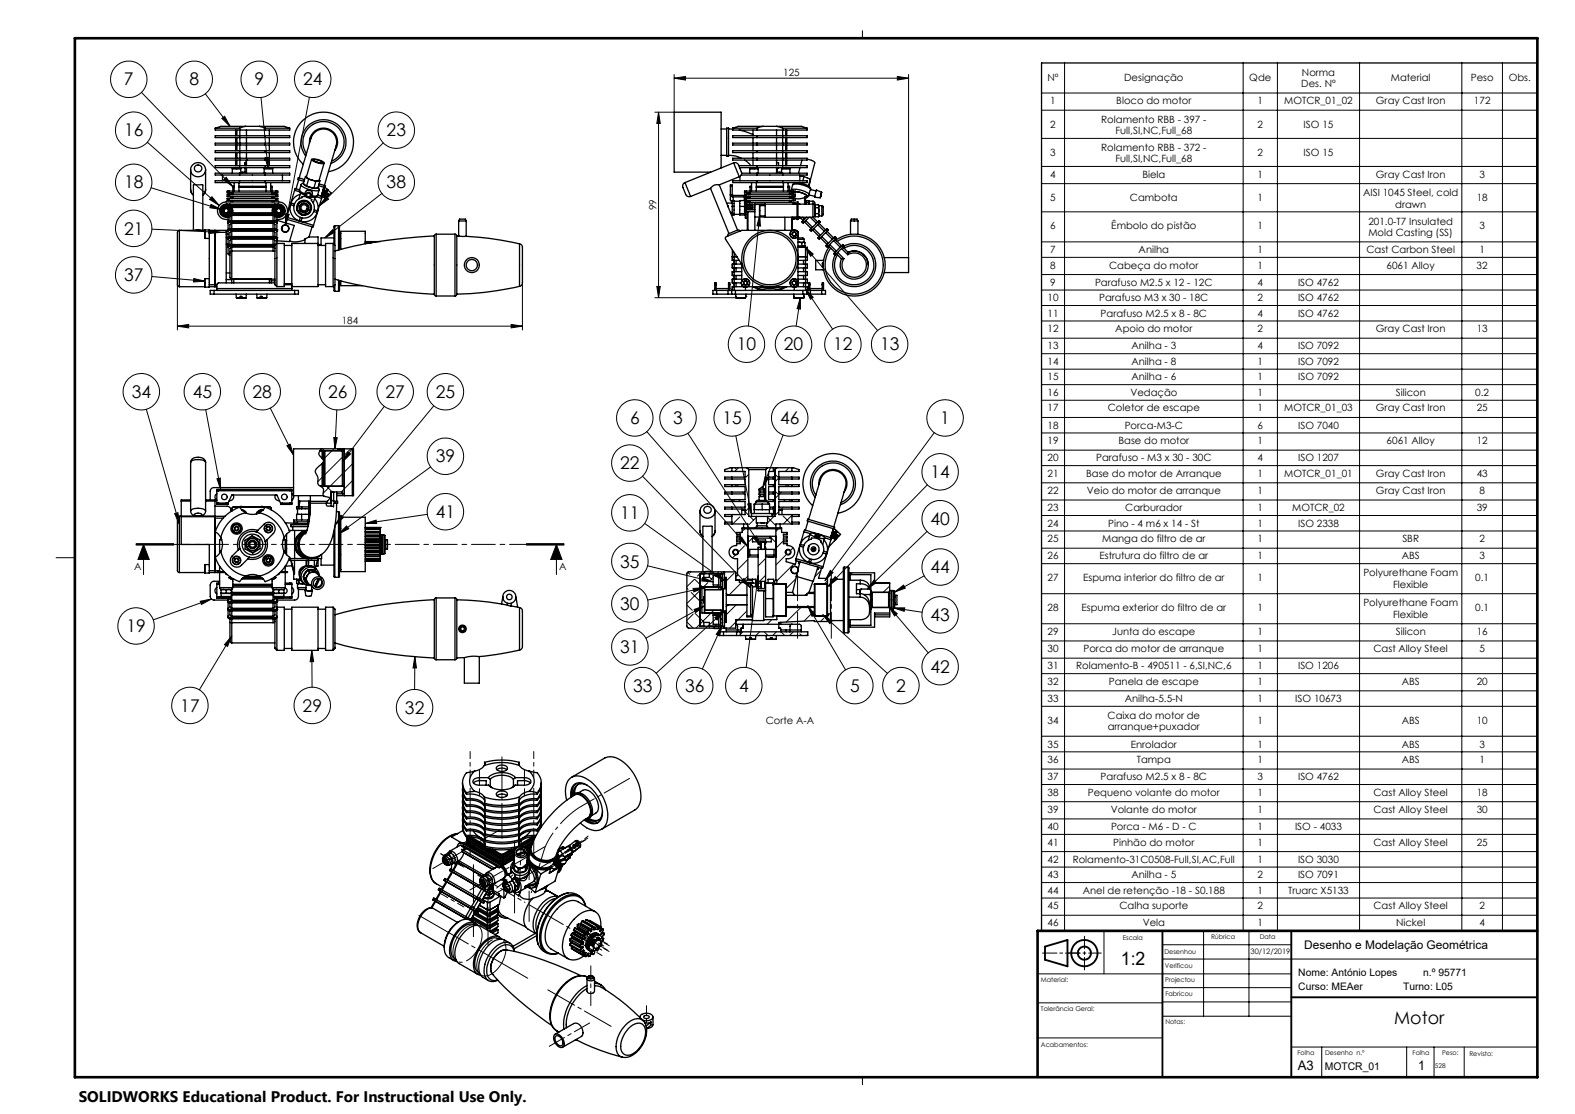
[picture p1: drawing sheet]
<svg xmlns="http://www.w3.org/2000/svg" width="420mm" height="297mm" viewBox="0 0 420 297" stroke-linecap="round" stroke-linejoin="round" font-family="sans-serif">
<defs><g id="words">
<text font-size="4.9" x="298.9" y="257.4">1:2</text>
<g font-size="4.7">
<text x="33.1" y="22.8">7</text>
<text x="50.5" y="22.8">8</text>
<text x="67.8" y="22.8">9</text>
<text x="80.8" y="22.8">24</text>
<text x="33.1" y="36.3">16</text>
<text x="103.1" y="36.3">23</text>
<text x="33.1" y="50.2">18</text>
<text x="103.1" y="50.2">38</text>
<text x="33.1" y="62.5">21</text>
<text x="33.1" y="74.9">37</text>
<text x="196.5" y="93.4">10</text>
<text x="209" y="93.4">20</text>
<text x="222.2" y="93.4">12</text>
<text x="234.7" y="93.4">13</text>
<text x="35.1" y="106.1">34</text>
<text x="51.4" y="106.1">45</text>
<text x="67.4" y="106.1">28</text>
<text x="87.5" y="106.1">26</text>
<text x="102.8" y="106.1">27</text>
<text x="116.2" y="106.1">25</text>
<text x="168" y="113.1">6</text>
<text x="179.5" y="113.1">3</text>
<text x="192.7" y="113.1">15</text>
<text x="208" y="113.1">46</text>
<text x="250.7" y="113.1">1</text>
<text x="116.2" y="123.3">39</text>
<text x="165.4" y="125.1">22</text>
<text x="248.1" y="127.4">14</text>
<text x="116.2" y="138.1">41</text>
<text x="165.4" y="138.4">11</text>
<text x="248.1" y="139.9">40</text>
<text x="165.4" y="151.3">35</text>
<text x="248.1" y="152.8">44</text>
<text x="165.4" y="162.6">30</text>
<text x="248.1" y="165.6">43</text>
<text x="33.7" y="168.5">19</text>
<text x="165.4" y="174.1">31</text>
<text x="248.1" y="179.4">42</text>
<text x="168.8" y="184.4">33</text>
<text x="182.7" y="184.4">36</text>
<text x="197.1" y="184.4">4</text>
<text x="226.7" y="184.4">5</text>
<text x="239" y="184.4">2</text>
<text x="48.1" y="189.7">17</text>
<text x="80.7" y="189.7">29</text>
<text x="108" y="190.3">32</text>
<text x="371.8" y="272.9">Motor</text>
</g>
<text font-size="4.1" x="21" y="293.7">SOLIDWORKS Educational Product. For Instructional Use Only.</text>
<g font-size="3.5">
<text x="346.1" y="285.2">A3</text>
<text x="378.2" y="285.2">1</text>
</g>
<text font-size="3.2" x="347.8" y="252.9">Desenho e Modelação Geométrica</text>
<text font-size="2.8" x="353.3" y="285.2">MOTCR_01</text>
<g font-size="2.7">
<text x="208.8" y="20.3">125</text>
<text x="279.3" y="21.5">Nº</text>
<text x="299.8" y="21.5">Designação</text>
<text x="333.1" y="21.5">Qde</text>
<text x="347" y="23.2">Des. Nº</text>
<text x="347.2" y="20.2">Norma</text>
<text x="370.9" y="21.5">Material</text>
<text x="392.2" y="21.5">Peso</text>
<text x="402.3" y="21.5">Obs.</text>
<text x="280.1" y="27.8">1</text>
<text x="297.7" y="27.8">Bloco do motor</text>
<text x="335.4" y="27.8">1</text>
<text x="342.5" y="27.8">MOTCR_01_02</text>
<text x="366.9" y="27.8">Gray Cast Iron</text>
<text x="393" y="27.8">172</text>
<text x="280.1" y="34.1">2</text>
<text x="293.7" y="32.8">Rolamento RBB - 397 -</text>
<text x="297.4" y="35.8">Full,SI,NC,Full_68</text>
<text x="335.4" y="34.1">2</text>
<text x="347.6" y="34.1">ISO 15</text>
<text x="280.1" y="41.6">3</text>
<text x="293.7" y="40.3">Rolamento RBB - 372 -</text>
<text x="335.4" y="41.6">2</text>
<text x="347.6" y="41.6">ISO 15</text>
<text x="280.1" y="47.4">4</text>
<text x="297.4" y="43.3">Full,SI,NC,Full_68</text>
<text x="304.6" y="47.4">Biela</text>
<text x="335.4" y="47.4">1</text>
<text x="366.9" y="47.4">Gray Cast Iron</text>
<text x="394.5" y="47.4">3</text>
<text x="280.1" y="53.7">5</text>
<text x="301.3" y="53.7">Cambota</text>
<text x="335.3" y="53.7">1</text>
<text x="363.5" y="52.4">AISI 1045 Steel, cold</text>
<text x="393.8" y="53.7">18</text>
<text x="175.1" y="56.1" transform="rotate(-90 175.1 56.1)">99</text>
<text x="364.9" y="59.9">201.0-T7 Insulated</text>
<text x="372" y="55.4">drawn</text>
<text x="280.1" y="61.2">6</text>
<text x="296.3" y="61.2">Êmbolo do pistão</text>
<text x="335.3" y="61.2">1</text>
<text x="364.9" y="62.9">Mold Casting (SS)</text>
<text x="394.5" y="61.2">3</text>
<text x="280.1" y="67.5">7</text>
<text x="280.1" y="71.6">8</text>
<text x="295.8" y="71.6">Cabeça do motor</text>
<text x="303.6" y="67.5">Anilha</text>
<text x="335.3" y="71.6">1</text>
<text x="335.3" y="67.5">1</text>
<text x="364.4" y="67.5">Cast Carbon Steel</text>
<text x="369.8" y="71.6">6061 Alloy</text>
<text x="393.8" y="71.6">32</text>
<text x="394.5" y="67.5">1</text>
<text x="280.1" y="76.2">9</text>
<text x="292" y="76.2">Parafuso M2.5 x 12 - 12C</text>
<text x="335.3" y="76.2">4</text>
<text x="346.1" y="76.2">ISO 4762</text>
<text x="279.3" y="80.3">10</text>
<text x="293.1" y="80.3">Parafuso M3 x 30 - 18C</text>
<text x="335.3" y="80.3">2</text>
<text x="346.1" y="80.3">ISO 4762</text>
<text x="91.1" y="86.4">184</text>
<text x="279.3" y="84.5">11</text>
<text x="279.3" y="88.6">12</text>
<text x="293.5" y="84.5">Parafuso M2.5 x 8 - 8C</text>
<text x="297.4" y="88.6">Apoio do motor</text>
<text x="335.3" y="84.5">4</text>
<text x="335.3" y="88.6">2</text>
<text x="346.2" y="84.5">ISO 4762</text>
<text x="366.9" y="88.6">Gray Cast Iron</text>
<text x="393.8" y="88.6">13</text>
<text x="279.3" y="93.2">13</text>
<text x="301.7" y="93.2">Anilha - 3</text>
<text x="335.3" y="93.2">4</text>
<text x="346.2" y="93.2">ISO 7092</text>
<text x="279.3" y="97.3">14</text>
<text x="279.3" y="101.4">15</text>
<text x="301.7" y="97.3">Anilha - 8</text>
<text x="301.7" y="101.4">Anilha - 6</text>
<text x="335.3" y="97.3">1</text>
<text x="335.4" y="101.4">1</text>
<text x="346.2" y="97.3">ISO 7092</text>
<text x="346.2" y="101.4">ISO 7092</text>
<text x="279.3" y="105.6">16</text>
<text x="301.4" y="105.6">Vedação</text>
<text x="335.4" y="105.6">1</text>
<text x="372.2" y="105.6">Silicon</text>
<text x="393.4" y="105.6">0.2</text>
<text x="279.3" y="109.7">17</text>
<text x="295.4" y="109.7">Coletor de escape</text>
<text x="335.4" y="109.7">1</text>
<text x="342.5" y="109.7">MOTCR_01_03</text>
<text x="366.9" y="109.7">Gray Cast Iron</text>
<text x="393.8" y="109.7">25</text>
<text x="279.3" y="114.3">18</text>
<text x="279.3" y="118.4">19</text>
<text x="298.3" y="118.4">Base do motor</text>
<text x="299.9" y="114.3">Porca-M3-C</text>
<text x="335.4" y="114.3">6</text>
<text x="335.4" y="118.4">1</text>
<text x="346.2" y="114.3">ISO 7040</text>
<text x="369.8" y="118.4">6061 Alloy</text>
<text x="393.8" y="118.4">12</text>
<text x="279.3" y="123">20</text>
<text x="292.3" y="123">Parafuso - M3 x 30 - 30C</text>
<text x="335.4" y="123">4</text>
<text x="346.2" y="123">ISO 1207</text>
<text x="279.3" y="127.1">21</text>
<text x="279.3" y="131.7">22</text>
<text x="289.6" y="127.1">Base do motor de Arranque</text>
<text x="289.8" y="131.7">Veio do motor de arranque</text>
<text x="335.4" y="127.1">1</text>
<text x="335.4" y="131.7">1</text>
<text x="342.5" y="127.1">MOTCR_01_01</text>
<text x="366.9" y="127.1">Gray Cast Iron</text>
<text x="366.9" y="131.7">Gray Cast Iron</text>
<text x="393.8" y="127.1">43</text>
<text x="394.5" y="131.7">8</text>
<text x="279.3" y="136.3">23</text>
<text x="300.1" y="136.3">Carburador</text>
<text x="335.4" y="136.3">1</text>
<text x="344.6" y="136.3">MOTCR_02</text>
<text x="393.8" y="136.3">39</text>
<text x="279.3" y="140.4">24</text>
<text x="295.5" y="140.4">Pino - 4 m6 x 14 - St</text>
<text x="335.4" y="140.4">1</text>
<text x="346.2" y="140.4">ISO 2338</text>
<text x="279.3" y="149.1">26</text>
<text x="279.3" y="144.5">25</text>
<text x="293.2" y="149.1">Estrutura do filtro de ar</text>
<text x="293.9" y="144.5">Manga do filtro de ar</text>
<text x="335.3" y="149.1">1</text>
<text x="335.4" y="144.5">1</text>
<text x="373.8" y="149.1">ABS</text>
<text x="374" y="144.5">SBR</text>
<text x="394.5" y="149.1">3</text>
<text x="394.5" y="144.5">2</text>
<text x="35.7" y="151.9">A</text>
<text x="149.1" y="151.9">A</text>
<text x="279.3" y="155">27</text>
<text x="288.8" y="155">Espuma interior do filtro de ar</text>
<text x="335.3" y="155">1</text>
<text x="363.6" y="153.7">Polyurethane Foam</text>
<text x="393.4" y="155">0.1</text>
<text x="363.6" y="161.7">Polyurethane Foam</text>
<text x="371.5" y="156.7">Flexible</text>
<text x="279.3" y="163">28</text>
<text x="288.4" y="163">Espuma exterior do filtro de ar</text>
<text x="335.3" y="163">1</text>
<text x="371.5" y="164.7">Flexible</text>
<text x="393.4" y="163">0.1</text>
<text x="279.3" y="169.3">29</text>
<text x="279.3" y="173.8">30</text>
<text x="288.9" y="173.8">Porca do motor de arranque</text>
<text x="296.6" y="169.3">Junta do escape</text>
<text x="335.3" y="169.3">1</text>
<text x="335.3" y="173.8">1</text>
<text x="366.3" y="173.8">Cast Alloy Steel</text>
<text x="372.2" y="169.3">Silicon</text>
<text x="393.8" y="169.3">16</text>
<text x="394.5" y="173.8">5</text>
<text x="279.3" y="178.5">31</text>
<text x="287" y="178.5">Rolamento-B - 490511 - 6,SI,NC,6</text>
<text x="335.3" y="178.5">1</text>
<text x="346.2" y="178.5">ISO 1206</text>
<text x="279.3" y="182.6">32</text>
<text x="295.7" y="182.6">Panela de escape</text>
<text x="335.4" y="182.6">1</text>
<text x="373.8" y="182.6">ABS</text>
<text x="393.8" y="182.6">20</text>
<text x="279.3" y="187.2">33</text>
<text x="295.4" y="191.7">Caixa do motor de</text>
<text x="299.9" y="187.2">Anilha-5.5-N</text>
<text x="335.3" y="187.2">1</text>
<text x="345.4" y="187.2">ISO 10673</text>
<text x="204.2" y="193.1">Corte A-A</text>
<text x="279.3" y="193">34</text>
<text x="295.4" y="194.7">arranque+puxador</text>
<text x="335.3" y="193">1</text>
<text x="373.8" y="193">ABS</text>
<text x="393.8" y="193">10</text>
<text x="279.3" y="203.4">36</text>
<text x="279.3" y="199.3">35</text>
<text x="301.5" y="199.3">Enrolador</text>
<text x="303.1" y="203.4">Tampa</text>
<text x="335.3" y="199.3">1</text>
<text x="335.3" y="203.4">1</text>
<text x="373.8" y="199.3">ABS</text>
<text x="373.8" y="203.4">ABS</text>
<text x="394.5" y="199.3">3</text>
<text x="394.5" y="203.4">1</text>
<text x="279.3" y="208">37</text>
<text x="293.5" y="208">Parafuso M2.5 x 8 - 8C</text>
<text x="335.3" y="208">3</text>
<text x="346.2" y="208">ISO 4762</text>
<text x="279.3" y="212.1">38</text>
<text x="290.1" y="212.1">Pequeno volante do motor</text>
<text x="335.3" y="212.1">1</text>
<text x="366.3" y="212.1">Cast Alloy Steel</text>
<text x="393.8" y="212.1">18</text>
<text x="279.3" y="221.3">40</text>
<text x="279.3" y="216.7">39</text>
<text x="296.2" y="216.7">Volante do motor</text>
<text x="296.3" y="221.3">Porca - M6 - D - C</text>
<text x="335.3" y="216.7">1</text>
<text x="335.3" y="221.3">1</text>
<text x="345.3" y="221.3">ISO - 4033</text>
<text x="366.3" y="216.7">Cast Alloy Steel</text>
<text x="393.8" y="216.7">30</text>
<text x="279.3" y="225.4">41</text>
<text x="296.9" y="225.4">Pinhão do motor</text>
<text x="335.3" y="225.4">1</text>
<text x="366.3" y="225.4">Cast Alloy Steel</text>
<text x="393.8" y="225.4">25</text>
<text x="279.3" y="230">42</text>
<text x="286" y="230">Rolamento-31C0508-Full,SI,AC,Full</text>
<text x="335.3" y="230">1</text>
<text x="346.1" y="230">ISO 3030</text>
<text x="279.3" y="234.2">43</text>
<text x="279.3" y="238.3">44</text>
<text x="288.7" y="238.3">Anel de retenção -18 - S0.188</text>
<text x="301.7" y="234.2">Anilha - 5</text>
<text x="335.3" y="234.2">2</text>
<text x="335.3" y="238.3">1</text>
<text x="343.5" y="238.3">Truarc X5133</text>
<text x="346.2" y="234.2">ISO 7091</text>
<text x="279.3" y="242.4">45</text>
<text x="298.5" y="242.4">Calha suporte</text>
<text x="335.3" y="242.4">2</text>
<text x="366.3" y="242.4">Cast Alloy Steel</text>
<text x="394.5" y="242.4">2</text>
<text x="279.3" y="247">46</text>
<text x="304.7" y="247">Vela</text>
<text x="335.3" y="247">1</text>
<text x="372.3" y="247">Nickel</text>
<text x="394.5" y="247">4</text>
<text x="346.2" y="264">Curso: MEAer</text>
<text x="346.2" y="260.2">Nome: António Lopes</text>
<text x="374.2" y="264">Turno: L05</text>
<text x="379.5" y="260.2">n.º 95771</text>
</g>
<text font-size="2" x="333.5" y="254.3">30/12/2019</text>
<g font-size="1.8">
<text x="299.4" y="250.5">Escala</text>
<text x="322.9" y="250.4">Rúbrica</text>
<text x="335.9" y="250.4">Data</text>
<text x="310.5" y="254.3">Desenhou</text>
<text x="277.6" y="261.8">Material:</text>
<text x="310.7" y="258.1">Verificou</text>
<text x="310.7" y="261.8">Projectou</text>
<text x="277.6" y="269.6">Tolerância Geral:</text>
<text x="310.8" y="265.6">Fabricou</text>
<text x="310.8" y="272.9">Notas:</text>
<text x="277.6" y="279.3">Acabamentos:</text>
<text x="346" y="281.4">Folha</text>
<text x="353.4" y="281.4">Desenho n.º</text>
<text x="376.7" y="281.4">Folha</text>
<text x="384.6" y="281.4">Peso:</text>
<text x="391.8" y="281.4">Revisto:</text>
<text x="382.7" y="284.7">528</text>
</g>
</g></defs>
<g fill="none" stroke="#000" stroke-width=".27">
<path d="M179.8 19.9v10h-5.2M230 8.2v2M242.3 19.9v48.8M283.9 16.8v231.3M331.5 16.8v231.3M340.6 16.8v231.3M362.5 16.8v231.3M389.8 16.8v231.3M400.6 16.8v231.3M37.7 24.6l24.4 25.2M39.3 37.9l19.2 16.9M54.8 25l6.5 8.7"/>
<path d="M59.2 31.6l.7-.6 1.4 2.7zM69.6 26l1.9 19M82.5 25.9l-6.4 34.1M102.2 38.1l-17 16.8M175.6 29.9l.5 3h-.9zM175.6 29.9v49.5M179.8 20.8l3-.4v.9zM179.8 20.8h62.5M239.3 20.4l3 .4-3 .5zM277.7 24.8h132.1M277.7 29.4h132.1M277.7 36.9h132.1"/>
<path d="M40.3 50.1l18.7 5.7M56.3 54.5l2.7 1.3-3-.4zM56.5 52.5l2 2.3-2.6-1.6zM59.7 47.9l.6-.6 1.8 2.5zM70.7 42h.9l-.1 3zM76.2 57l.9 .1-1 2.9zM87 52.5l.6 .6-2.4 1.8zM101.8 51.6l-15.2 11.8M202.6 57.3l.2 3-.9-.1zM202.6 57.3l-3 29.7M277.7 44.4h132.1M277.7 49h132.1"/>
<path d="M277.7 56.5h132.1M40.5 61.1l18.2 .8M40.5 73.7l14.1 1.3M47.3 75.9v12.1M51.7 74.3l2.9 .7-3 .2zM55.7 61.3l3 .6-3 .4zM88.7 61.2l.6 .7-2.7 1.5zM139.3 75.4v12.6M174.6 79.4h21.7M175.2 76.4h.9l-.5 3zM213.4 79.4l.1 3-1-.1zM213.4 79.4l-1.1 7.6"/>
<path d="M214.6 65.8l2.3 1.9-.7 .6zM214.6 65.8l19.4 22.3M214.8 77l2.1 2.3-.8 .5zM214.8 77l7.2 10.8M277.7 64.5h132.1M277.7 68.6h132.1M277.7 73.2h132.1M277.7 77.3h132.1M47.3 87l3-.5v.9zM47.3 87h92M136.3 86.5l3 .5-3 .4zM277.7 81.5h132.1"/>
<path d="M277.7 85.6h132.1M277.7 90.2h132.1M277.7 94.3h132.1M277.7 98.4h132.1M39 109.1l8.8 30.6M54.9 109.2l3.9 21.3M72.1 108.8l6.2 12.5M76.5 118.8l.9-.4 .9 2.9zM86 119.7l.5 .5M89 116.6l.9 .1-.6 3zM89 119.7l-2.4 2.4M89.8 109.3l-.5 10.4"/>
<path d="M90.6 119.7l.5 .5M93.5 119.7l-1.7 1.7M102.5 108.3l-11.2 14.9M115.7 108.2l-26.3 31.8M172.5 115.1l26.9 30.7M183.4 115.5l19.6 30.2M196.2 116.2l4.2 21M208.8 116l-5.4 14M249.1 115.4l-29.1 39.4M277.7 102.5h132.1M277.7 106.7h132.1M277.7 111.3h132.1"/>
<path d="M277.7 115.4h132.1M46.6 136.9l.8-.2 .4 3zM57.9 127.6l.8-.1 .1 3zM85.9 127.3l-1.2 1.1M86.1 128.7l.4 .4M86.1 124.2l.4 .4M86.5 122.2l-.3 .3M86.5 126.7l-.4 .4M87 134.1l.1 .1M87.1 129.6l1.5 1.6M89 133.2l-1 1M90.9 137.4l.7 .5-2.2 2.1z"/>
<path d="M91.3 121.9l-4.7 4.6M91.3 126.4l-5.1 5.1M91.5 129.6l.3 .4M92.7 120.5l.8 .5-2.2 2.2zM93.9 128.2l-2.9 3M93.9 123.7l-2.1 2.1M97.4 139.6l2.9-.9 .1 .9zM114 137.1l-16.6 2.5M114.8 124.5l-24.5 17.9M171.3 127l28.9 29.7M171.9 139.6l21.6 15.4M195.4 135.2l-.2 .2"/>
<path d="M195.5 133.3l.5 .4M196 124.7l.4 .5M196 129.2l.5 .5M196.9 129.2l-.5 .5M196.9 124.7l-1 1M197.3 137.8l-1.9 1.9M197.4 133.2l-.5 .5M197.5 135.2l.5 .5M198 131.2l.5 .5M198.7 131.9h.1M198.7 136.4l1 1M198.8 131.8l-.1 .1"/>
<path d="M199.4 134.4l.9-.2 .1 3zM199.6 135.5l-.9 1M199.7 126.5l-.8 .7M200 137.7l.9 1M201.7 137.9l-1.9 1.9M204 127.1l.9 .3-1.5 2.6zM204.7 137.9l2.2 2.3M206.4 137.7l-2 2M206.7 130.9l1 1-1 1M206.7 126.4l1.2 1.3M207.7 136.4l-1 1M207.9 127.2l-1.2 1.2"/>
<path d="M208.4 131.2l-.5 .5M208.8 137.5l2.2 2.2M208.9 135.2l-.5 .5M209 133.2l.4 .5M209.4 129.2l.5 .5M210.4 129.2l-.5 .5M210.4 124.7l-1 1M210.9 133.2l-.5 .5M211 135.2l.2 .2M211.2 137.4l-2.3 2.3M247.3 129.3l-26.4 26.9M277.7 120h132.1"/>
<path d="M277.7 124.1h132.1M277.7 128.7h132.1M277.7 133.3h132.1M277.7 137.4h132.1M15 148.7h5M36.3 145.3h10zM36.3 145.1h10M36.3 145h10M38.3 145.2l1.5 4h-3zM38.3 145.2v8M56.4 159.7l-15.5 5.6M92.4 140.2l.6 .8-2.7 1.4z"/>
<path d="M140.4 145.1h10M140.4 145h10M140.4 145.3h10M148.4 145.2l1.5 4h-3zM148.4 145.2v8M172.7 150.8l17.5 4.3M183.2 156.8l.3 .3M183.4 152.5l.5 .6M184.3 158l2.9 2.8M184.8 156.9l3.1-.2-2.9 1.1zM185.2 154.4l-2 2M185.3 154.5l1.9 1.8"/>
<path d="M186.6 157.5l-3.4 3.4M187.1 152.5l-1.1 1.1M187.4 154l2.8 1.1-3.1-.2zM187.8 152.5l.5 .5M187.9 156.7l-15.2 3.3M188.8 155.3l-1 1M189.2 153.8l.7 .8M190.2 153.9l-.6 .6M191.3 156l.4 .3M191.3 152.9l2.2 2.1-2.7-1.4zM191.6 152.5l-.3 .3M192.1 156.5l-.7 .7"/>
<path d="M192.3 152.5l.5 .5M195.8 152.8l-2.1 2.1M196.1 148l-.8 .7M196.5 143.1l-.1 .1M197.1 143.8l.7-.6 1.6 2.6zM197.6 142l-.4 .4M197.7 154.9l.7-.7 1.8 2.5zM197.8 155.3l-3.5 3.4M198.5 145.5l-1.6 1.7M198.6 141l-.7 .7M199.2 158.4l-.3 .3M199.4 153.6l-.8 .8"/>
<path d="M199.4 149.2l-2.7 2.7M199.8 146.5l.1 .1M200.8 143.3l-1.6 1.5M200.9 143.4l.8-.5 1.3 2.8zM202.2 153.4v3.1l-.9-.2zM202.2 146.4l-.1 .1M202.2 153.4l-3.2 24.6M202.8 145.8l-.2 .1M204.2 148.9l-2 2M204.2 153.4l-1.7 1.6M204.2 144.4l-.3 .3M205.2 143l1.7 1.6"/>
<path d="M205.6 143l-.5 .5M207.6 141l-.7 .6M209.1 144l-2.7 2.6M209.7 147.8l-2.8 2.8M209.9 143.2l-.3 .2M211.5 146l-.7 .8M211.7 150.4l-4.5 4.5M212.2 154.3l-2.5 2.6M212.5 149.5l-.2 .3M215.6 146.4l-.2 .2M218.9 152.1l-1.6 1.7M220.7 154.8l-.9 .9"/>
<path d="M221.4 152.1l.7 .5-2.1 2.2zM222.7 153.7l.6 .7-2.4 1.8zM227.3 152.7l-.5 .5M233.1 154.7l.6 .6-2.5 1.8zM237.2 156.2l-1.7 1.7M238.5 157.9l2.4-1.9 .5 .8zM246.5 153.5l-8 4.4M247.2 141.7l-16 15.4M277.7 141.6h132.1M277.7 146.2h132.1M277.7 150.3h132.1M277.7 158.3h132.1"/>
<path d="M53.4 160.3l3-.6-2.7 1.4zM61.8 169.5l-8.6 14.4M61.8 169.5l-1.1 2.8-.8-.4zM83.1 173.4l.5 3h-.9zM83.1 173.4l.1 9.8M110.6 175.1l.5 3h-1zM110.6 175.1v8.7M183.2 161.3l1.4 1.4M183.2 165.8l1.6 1.7M184.9 163.7l-1.7 1.7M185.1 162.5l2.9-1-2.5 1.8zM185.3 163.5l2.5 2.4"/>
<path d="M188 161.5l-15.8 8.6M189.2 167.3l.1 .2M189.8 163.4l.5 .6M190.4 162.7l-4.8 4.8M190.6 164.6l2.5-1.7-1.9 2.4zM191.1 166.4l-1 1.1M192.2 165.8l.5 .5M192.6 165l-.4 .4M192.7 166.6l-.9 2.9-.8-.4zM192.7 166.6l-5.4 11.8M193.1 162.9l-18.1 16.6M196.4 161.2l-2.7 2.7"/>
<path d="M198.1 168.4l-.7 .7M199.2 162.9l-4.6 4.6M202.6 168.4l-1 1M203.8 168.4l1 1M205.8 165.2l-1.2 1.2M207 168.4l-.9 1M208.3 168.4l1 1M211.6 168.4l-1.1 1M213.3 169l.5 .4M213.6 162l-3.9 3.8M215.4 161.5l1.9 2.4-.8 .4zM215.4 169.1l-.3 .3"/>
<path d="M215.4 161.5l10.1 17.1M216.2 163.8l-1.8 1.8M217.2 162.8l-.3 .3M219.4 163.9l2.5 1.7-.6 .7zM219.4 163.9l17.2 15.6M219.7 164.8l-.9 .9M226.8 166.7l-.1 .1M237 161.6l2.3 2-.8 .6zM237 161.6l10.5 12.5M238.2 162.1h3.1l-.2 .9zM238.2 162.1l7.7 1.1M277.7 166.3h132.1"/>
<path d="M277.7 170.9h132.1M277.7 175.5h132.1M277.7 179.6h132.1M277.7 184.2h132.1M277.7 188.3h132.1M277.7 196.3h132.1M277.7 200.4h132.1M277.7 205h132.1M277.7 209.2h132.1M277.7 213.7h132.1M277.7 218.3h132.1M277.7 222.5h132.1"/>
<path d="M277.7 227h132.1M277.7 231.2h132.1M277.7 235.3h132.1M277.7 239.4h132.1M276.7 259.6h67.6M277.7 244h132.1M294.4 248.2v11.4M310 251.9h34.3M310 255.7h100M321 248.2v22.7M333.1 248.2v22.7M276.7 276.7h33.3"/>
<path d="M276.7 267.4h33.3M310 270.9h34.3M310 263.3h34.3M310 267.1h34.3M344.3 279.1h65.5M352.5 279.1v8M375.1 279.1v8M382.4 279.1v8M390.5 279.1v8M230 287.2v2"/>
<circle cx="34.3" cy="21.1" r="4.9"/>
<circle cx="35.7" cy="34.7" r="4.9"/>
<circle cx="51.8" cy="21.1" r="4.9"/>
<circle cx="69.1" cy="21.1" r="4.9"/>
<circle cx="83.4" cy="21.1" r="4.9"/>
<circle cx="105.7" cy="34.7" r="4.9"/>
<circle cx="35.7" cy="48.6" r="4.9"/>
<circle cx="105.7" cy="48.6" r="4.9"/>
<circle cx="35.7" cy="73.3" r="4.9"/>
<circle cx="35.7" cy="60.9" r="4.9"/>
<circle cx="199.1" cy="91.8" r="4.9"/>
<circle cx="211.6" cy="91.8" r="4.9"/>
<circle cx="224.8" cy="91.8" r="4.9"/>
<circle cx="237.2" cy="91.8" r="4.9"/>
<circle cx="37.7" cy="104.4" r="4.9"/>
<circle cx="54" cy="104.4" r="4.9"/>
<circle cx="69.9" cy="104.4" r="4.9"/>
<circle cx="90.1" cy="104.4" r="4.9"/>
<circle cx="105.4" cy="104.4" r="4.9"/>
<circle cx="118.8" cy="104.4" r="4.9"/>
<circle cx="169.3" cy="111.4" r="4.9"/>
<circle cx="180.8" cy="111.4" r="4.9"/>
<circle cx="195.2" cy="111.4" r="4.9"/>
<circle cx="210.6" cy="111.4" r="4.9"/>
<circle cx="252" cy="111.4" r="4.9"/>
<circle cx="118.8" cy="136.4" r="4.9"/>
<circle cx="118.8" cy="121.6" r="4.9"/>
<circle cx="168" cy="123.5" r="4.9"/>
<circle cx="168" cy="136.7" r="4.9"/>
<circle cx="250.7" cy="138.3" r="4.9"/>
<circle cx="250.7" cy="125.8" r="4.9"/>
<circle cx="168" cy="149.7" r="4.9"/>
<circle cx="250.7" cy="151.2" r="4.9"/>
<circle cx="36.3" cy="166.9" r="4.9"/>
<circle cx="168" cy="161" r="4.9"/>
<circle cx="168" cy="172.5" r="4.9"/>
<circle cx="250.7" cy="163.9" r="4.9"/>
<circle cx="250.7" cy="177.7" r="4.9"/>
<circle cx="50.6" cy="188.1" r="4.9"/>
<circle cx="83.3" cy="188.1" r="4.9"/>
<circle cx="110.5" cy="188.7" r="4.9"/>
<circle cx="171.4" cy="182.8" r="4.9"/>
<circle cx="185.2" cy="182.8" r="4.9"/>
<circle cx="198.4" cy="182.8" r="4.9"/>
<circle cx="228" cy="182.8" r="4.9"/>
<circle cx="240.2" cy="182.8" r="4.9"/>
</g>
<path d="M149.9 227.7l-.6 .4M152 226.5l.6-.4" fill="none" stroke="#000" stroke-width=".27" stroke-dasharray="15.2 1 1 1" stroke-linecap="butt"/>
<path d="M155 215a24.3 24.3 0 0 0-10 11.8" fill="none" stroke="#000" stroke-width=".27" stroke-dasharray="15.2 1 1 1" stroke-dashoffset="7.9" stroke-linecap="butt"/>
<path d="M126.5 246.5a6.9 6.9 0 0 0-5.4 5.2 3.7 3.7 0 0 0 1 4.7 4.5 4.5 0 0 0 4.8-2.4 6.4 6.4 0 0 0 1.1-6.7l-.6-.5-.9-.3M129.2 260.2a6.9 6.9 0 0 0 5.4-5.2 3.7 3.7 0 0 0-1-4.6 4.5 4.5 0 0 0-4.8 2.4 6.4 6.4 0 0 0-1.1 6.6l.6 .6 .9 .2" fill="none" stroke="#000" stroke-width=".27" stroke-dasharray="15.2 1 1 1" stroke-dashoffset="2.9" stroke-linecap="butt"/>
<g fill="none" stroke="#000" stroke-width=".5">
<path d="M278.7 252.4l6-1.8v7l-6-1.7zM310 248.2v38.9M344.3 248.2v38.9M344.3 265.9h65.5"/>
<circle cx="289.2" cy="254.1" r="1.75"/>
<circle cx="289.2" cy="254.1" r="3.5"/>
</g>
<g fill="none" stroke="#000" stroke-width=".35">
<path d="M277.7 16.8h132.1v231.3h-132.1zM57.4 34.2h6.5M57.4 34.2v.5h6.5M62.8 34.7v1.5M62.8 36.7v1.5M62.8 38.7v1.5M63.2 34.7v1.5M63.2 36.7v1.5M63.2 38.7v1.5M63.9 36.2h6.8M63.9 36.7h6.8M63.9 38.7h6.8"/>
<path d="M63.9 38.2h6.8M63.9 34.7h6.8M63.9 38.2h-6.5v.5h6.5M63.9 36.2h-6.5v.5h6.5M63.9 34.2v.5M63.9 36.2v.5M63.9 38.2v.5M64 34.7v1.5M64 36.7v1.5M64 38.7v1.5M65.5 33.7h3.6M65.5 33.7l-1.6 .5"/>
<path d="M65.5 33.7h-4.6a6.5 6.5 0 0 0-3.5 .5M65.7 34.7v1.5M65.7 36.7v1.5M65.7 38.7v1.5M69.1 33.7l1.6 .5M69.1 33.7h4.6a6.5 6.5 0 0 1 3.6 .5M70.7 34.2h6.6M70.7 38.2h6.6v.5h-6.6M70.7 36.2h6.6v.5h-6.6M70.7 34.2v.5M70.7 36.2v.5M70.7 38.2v.5"/>
<path d="M71.8 34.7v1.5M71.8 36.7v1.5M71.8 38.7v1.5M77.3 34.2v.5h-6.6M82.5 38.2a3.8 3.8 0 0 1 4.8-3.9 3.8 3.8 0 0 1 2 5.9M192.3 34.4h1.5M193.8 34.1h.5v7.6h-.5zM194.3 34.4h1.1M195.4 34.2h6.5M195.4 34.2v.5h6.5M197.1 34.7l3.7 1.2M200.8 34.7v1.5"/>
<path d="M200.8 36.7v1.5M200.8 38.7v1.5M201.9 36.2h13.3v.5h-13.3M201.9 38.2h13.3v.5h-13.3M201.9 36.2h-6.5v.5h6.5M201.9 38.2h-6.5v.5h6.5M201.9 34.2v.5M201.9 36.2v.5M201.9 38.2v.5M203.5 33.7h3.6M203.5 33.7l-1.6 .5M203.5 33.7h-4.6a6.4 6.4 0 0 0-3.5 .5"/>
<path d="M207.1 34.7v1.5M207.1 36.7v1.5M207.1 38.7v1.5M207.1 33.7l1.6 .5M207.1 33.7h4.6a6.5 6.5 0 0 1 3.5 .5M208.7 34.2h6.5M208.7 34.2v10.7M209.5 34.7v1.5M209.5 36.7v1.5M209.5 38.7v1.5M209.8 34.7v1.5M209.8 36.7v1.5"/>
<path d="M209.8 38.7v1.5M215.2 34.2v.5h-13.3M50.8 45.3a1.99 1.99 0 0 1 2-1.9 1.99 1.99 0 0 1 2 1.9M50.8 50.5l.3 1 .5 .5M50.8 45.3a2 2 0 0 0 2 1.8 2 2 0 0 0 2-1.8M50.8 45.3v5.2M54.8 50.5l-.2 .9-.5 .6M54.8 45.3v5.4l-.3 .8-.4 .5M58.9 55.4l1.4-.8 1.4 .8v1.6l-1.4 .8-.7-.4-.7-.4zM59.3 46.7v1.5M60.3 54.4h14M60.3 57.9h.5"/>
<path d="M60.8 58.5a2.37 2.37 0 0 1-2.8-2.1 2.37 2.37 0 0 1 2.3-2.6h14a2.37 2.37 0 0 1 2.3 2.6 2.37 2.37 0 0 1-2.8 2.1M60.8 57.9v9.8l.5 .3M60.8 59.2l.4-.4h12.2l.4 .4M60.8 59.2h.1M61.1 50.9h-.5v.5h.5M61.1 52.9h-.5v.5h.5M61.1 51.9h-.5v.5h.5M61.1 54.6h12.5M61.1 52.4h12.5M61.1 50.9v.5M61.1 51.9v.5M61.1 52.9v.5"/>
<path d="M61.1 51.9h12.5M61.1 50.9h12.5M61.1 51.4h12.5M61.1 52.9h12.5M61.1 53.4h12.5M61.3 59.2l-.5 .3M61.3 54.4v.2M61.3 59.2h12M61.6 55h11.5M61.6 51.4v.5M61.6 52.4v.5M61.6 53.4v.4"/>
<path d="M61.8 59.5l-.5 .4v1.4M61.8 57.4l-.5 .2v1.6M61.8 57.4v1.4M61.8 59.5v1.5M61.8 59.5h11M61.8 57.4h11M61.8 57.1h11M61.8 55.3h11M61.9 45h2.3M61.9 45v1.2M62 56.7h10.7M62.1 49.9h.3"/>
<path d="M62.1 51.4v.5M62.1 52.4v.5M62.1 53.4v.4M62.4 49.7h-.3v1.2M62.4 48.7v2.2M62.8 40.7v1.5M62.8 42.7v1.5M62.8 44.7v.2M63.2 44.9l-1.3 .1M63.2 44.9l1 .1M63.2 40.7v1.5M63.2 42.7v1.5"/>
<path d="M63.2 44.7v.2M63.7 49.9h7.2M63.7 49.7h7.2M63.7 48.7v2.2M63.9 46.7h6.8M63.9 46.2h6.8M63.9 48.2h6.8M63.9 48.7h6.8M63.9 42.2h6.8M63.9 42.7h6.8M63.9 40.2h6.8M63.9 40.7h6.8"/>
<path d="M63.9 44.2h6.8M63.9 44.7h6.8M63.9 46.2h-6.5v.5h6.5M63.9 42.2h-6.5v.5h6.5M63.9 44.2h-6.5v.5h6.5M63.9 48.2h-6.5v.5h6.5M63.9 40.2h-6.5v.5h6.5M63.9 40.2v.5M63.9 42.2v.5M63.9 44.2v.5M63.9 46.2v.5M63.9 48.2v.5"/>
<path d="M64 40.7v1.5M64 42.7v1.5M64 44.7v.2M64.2 45v1.2M65.3 44.7v.2h.4M65.3 44.9v1M65.4 43.4v.8M65.4 44.7v.2M65.7 42.8h.1M65.7 45.9h-1.1v.3M65.7 42.8l-.1 .6M65.7 43.4h-.4v.8"/>
<path d="M65.7 40.7v1.5M65.7 42.7v1.5M65.7 44.7v1.5M70.4 45h2.3M70.4 45v1.2M70.7 48.2h6.6v.5h-6.6M70.7 44.2h6.6v.5h-6.6M70.7 40.2h6.6v.5h-6.6M70.7 46.2h6.6v.5h-6.6M70.7 42.2h6.6v.5h-6.6M70.7 40.2v.5M70.7 42.2v.5"/>
<path d="M70.7 44.2v.5M70.7 46.2v.5M70.7 48.2v.5M70.9 48.7v2.2M71.8 40.7v1.5M71.8 42.7v1.5M71.8 44.7v.2M72.2 49.9h.4M72.2 49.7h.4v1.2M72.2 48.7v2.2M72.6 51.4v.5M72.6 52.4v.5"/>
<path d="M72.6 53.4v.4M72.7 45v1.2M72.8 59.5l.5 .3v1.5M72.8 57.4l.5 .3v1.5M72.8 57.4v1.4M72.8 59.5v1.5M73 55.4l1.3-.8 1.4 .8v1.6l-1.4 .8-.7-.4-.6-.4zM73.1 51.4v.5M73.1 52.4v.5M73.1 53.4v.4M73.3 59.2l.5 .3M73.3 54.4v.2"/>
<path d="M73.6 52.9h.5v.5h-.5M73.6 51.9h.5v.5h-.5M73.6 50.9h.5v.5h-.5M73.6 50.9v.5M73.6 51.9v.5M73.6 52.9v.5M73.8 58.7l4.7 1.4-1.3 4.3-3.4-.2M73.8 57.9v7M73.8 57.9h.5M75.3 46.7v1.5M76.4 57.9l-.1 .5 .3 .1 6.8 2 .2-.4M76.4 57.9l7.2 2.2"/>
<path d="M76.5 58.5l-.3 .9M78.5 54.4l-.8-.3-.2 .5 .9 .3M78.6 50.7l-2.2 7.2M78.6 50.7l1.3 .4M79.2 55.9l.5 1 .7 .4M79.6 54l-.5 1v.8M79.7 47.9l-.7 2.4M79.7 53.9l2-.4 .7 .8 .6 .6-.5 2-2 .4-.7-.7-.7-.7zM79.8 47.4l2.8-9.5a3.6 3.6 0 0 1 4.7-3.4 3.6 3.6 0 0 1 2 5.4l-2.8 9.6M79.9 50.7a1.67 1.67 0 0 0 1.6 1.4M79.9 50.6l-1.2-.3-.1 .4M79.9 50.7l.4 .5 1 .5"/>
<path d="M80.1 51.8a3.8 3.8 0 0 0-1.7 6.2 3.8 3.8 0 0 0 6.3-1.5M80.1 58l-.3 .8 .5 .1 .2-.8M80.2 51.4l-.5 1.6M80.3 49.2a2.49 2.49 0 0 0 1.9 1.2l.4 .2M80.3 49.2l-.4 1.5M80.9 43.8a8 8 0 0 1 .8-12.5 8 8 0 0 1 12 3.6 8 8 0 0 1-6.1 10.9M80.9 48.8l-.6 .4M80.9 49a4.5 4.5 0 0 0 3.8 1.1M81.2 47.9l-1.6-.5-.2 .5 1.7 .5M81.5 47.1l.8 .7M81.5 47.1l-.6 1.8 .8 .7M81.5 52.1a.99 .99 0 0 1 .4-1.3 .99 .99 0 0 1 1.3 .4 .99 .99 0 0 1-.5 1.4"/>
<path d="M81.5 52.1l.1 .3M81.5 41.6a6 6 0 0 1 1.6-8.8 6 6 0 0 1 8.6 2.5 6 6 0 0 1-3.5 8.3M81.6 53.5h-1.1l-.7 .4M81.7 41a5.5 5.5 0 0 1 1.8-7.8 5.5 5.5 0 0 1 7.7 2.2 5.5 5.5 0 0 1-2.8 7.6M81.7 52.5a2.94 2.94 0 0 0-3 1.5 2.94 2.94 0 0 0 .4 3.3 2.82 2.82 0 0 0 3.9 0 2.82 2.82 0 0 0 .1-4l-.1-.2-.6-.4M81.7 53.5l.7 .4 .6 .9M81.7 49.6l2 .6M81.7 47l-.2 .1M82.3 47.8l-.6 1.8M82.3 47.8l1 .2M82.4 56.9l-1.1 .5-.7-.1M82.6 50.6h-.5l-.3 .2"/>
<path d="M82.6 50.6l.5 .5M82.6 50.6a3.4 3.4 0 0 0 2.5 .1M83 55v.8l-.5 1M83.1 42.5l-1.4 4.7 .3 .3 1.3 .5M83.1 42.4l1.3 .1a2.39 2.39 0 0 1 2 1.1l-1.6-.2a1.74 1.74 0 0 1-1.7-1zM83.3 48l1.5 .3M83.3 48l.9 .3M83.6 42.6h.9a1.33 1.33 0 0 1 1.4 .8h-.9a1.27 1.27 0 0 1-1.4-.8zM83.8 55.9l.8 .3-.1 .5-.9-.3M83.9 52.9l.8 1.4 .1 1-.1 1.2M84 52.6l-.5 1.5M84.2 48.3l-.5 1.9"/>
<path d="M84.3 43.2l.6 .2M84.3 52.5l1.5 .4M84.7 52.1a1.28 1.28 0 0 1-1.9 .4M84.7 52.1l-.6 .2-1-.1M84.7 56.5l-1.1 3.6M84.7 52h.1M84.7 52l1.2 .4M84.8 48.3h-.6M84.8 49.9l.3 .8M84.9 49.5l1.7 .5M84.9 43.4h.1M85.1 49l1.6 .5-.1 .5"/>
<path d="M85.1 50.7l-.4 1.4M85.1 48l.2 .2M85.3 48.2l-.5 1.9-1.1 .1M85.3 48.2l-.5 .1M85.7 52.1l.3 .3M85.8 52.9l-1.1 3.6M85.8 51.9l.6 .7M85.8 51.7l.9 .9M85.9 51.4l1.1 1.3M85.9 52.4l-.1 .5M85.9 52.4l1 .3-.2 .5M86 51.3l1.1 1.2"/>
<path d="M86 51l1.3 1.4M86 50.9l.1 .2M86.1 50.9l1.3 1.4 .1-.2M86.4 49.9l-.7 2.4M86.4 49.9l.1 .2M86.4 43.5l-1.3 4.7-.3 .1M86.5 50.6l-.3-.1 1.4 1.6M86.5 50.7l-.1 .1M86.6 50l-.4 .4 1.6 1.5 .5-.4-.8-.8M86.6 50l.6 .4M86.7 53.2l-1.5 1.6M86.7 52.9v.2"/>
<path d="M86.8 52.8h.1M87 52.3l-.1 .2M87 52.6v.2h-.2M87.1 52.1l.3 .2M87.2 50.4l-.3 .3 .3 .3 .3-.3M87.2 52.1l-.1 .1M87.2 50.4l.3 .3M87.3 52.3l-.1 .3-.3-.2M87.5 51.6l-.1 .3 .2-.2M122.3 58.9h2M122.3 58.9l.3-.5h1.5l.2 .5M122.3 58.9v4"/>
<path d="M124.3 58.9v4.1M182.7 48.7a1.34 1.34 0 0 0-.2 2.1l.2 .6a1.12 1.12 0 0 0 1.4 1M182.7 48.7l1.4 3.7M189.5 50.2l-5.4 2.2M189.5 50.2l4.9 12.1M191.8 49.3a2.07 2.07 0 0 0-2.3 .9M191.8 49.3l4.9 12M192.3 44.8v-14.9h-12.5v16h9.7M192.3 41.4h1.5M193.8 54.1h1.5M194.1 55l.1 .2M194.3 41.4l1.8 .2 1.6 .6"/>
<path d="M194.8 49.6v3.7l.5 .5M194.8 49.6v-.3h.5v.3M194.8 56.7h.5M194.8 49.6h.5M195.3 51.9l-.5 .1 .7 .5h3.1l.2 .2M195.3 51.9l.2 .2M195.3 53.5h.5v3.8h-.5zM195.3 56.9h.5M195.3 49.6v2.3M195.3 55h.5M195.5 52.1h3M195.5 52.1v1.4"/>
<path d="M195.7 43.4a1.34 1.34 0 0 1 1.6 1.4l.3 .8a1.06 1.06 0 0 1-.5 1.5M195.7 43.4l1.4 3.7M195.7 43.4l-13 5.3M195.8 53.7h1.5M195.8 57.1h1.5M197 44.2h4.9M197.1 47.1l-5.3 2.2M197.2 44.7h4.7M197.3 56.9h1.5M197.3 55h1.2M197.3 47.1v1.1M197.6 46.7h4.3"/>
<path d="M197.8 46.2h4.1M198.5 52.4h.5M198.5 52.9h.5M198.6 42.7l1.6 1.5M198.8 56.4v1.7h.4v-1.7l.1 5M198.8 55.4v.5M198.8 54.4v.5M198.8 53.9v-.5l-1.5 .1v3.8h1.5M199 50.9h-.5v.5h.5M199 53.9h-.5v.5h.5M199 51.9h-.5v1.6l.5-.1M199 54.9h-.5v.5h.5"/>
<path d="M199 55.9h-.5v.5h.5M199 54.4h13.5M199 54.9h2.3M199 52.4h12.5M199 51.9h12.5M199 50.9h12.5M199 51.4h12.5M199 52.9h12.5M199 53.4h12.5M199 53.9h12.5M199 55.4h2.3M199 50.9v.5"/>
<path d="M199 51.9v.5M199 52.9v.5M199 53.9v.5M199 54.9v.5M199 55.9v.5M199 56.4h2.3M199 55.9h2.3M199.2 52.4v.2M199.2 55.4v.5M199.2 54.4v.5M199.2 53.4v.5M199.2 52.6v.3"/>
<path d="M199.2 52.6h-.4v.3M199.2 53.7h.3M199.2 57.1h.1M199.5 56.4v5M199.5 51.4v.5M199.5 52.4v.5M199.5 53.4v.5M199.8 55.4v.5M199.8 54.4v.5M199.9 45h2.3M199.9 45v1.2M200 55.4v.5"/>
<path d="M200 49.9h.4M200 51.4v.5M200 52.4v.5M200 53.4v.5M200 54.4v.5M200.4 49.7h-.4v1.2M200.4 48.7v2.2M200.6 55.4v.5M200.6 54.4v.5M200.6 44.7l.2 .2v-.2M200.8 40.7v1.5M200.8 42.7v1.5"/>
<path d="M201.3 54.5v3.4M201.3 54.4v.1M201.3 57.9v3.5M201.3 57.9h2.7M201.3 54.5h2.7M201.7 49.9h7.2M201.7 49.7h7.2M201.7 48.7v2.2M201.9 40.2h13.3v.5h-13.3M201.9 48.2h6.8M201.9 48.7h6.8M201.9 44.2h13.3v.5h-13.3"/>
<path d="M201.9 46.7h6.8M201.9 46.2h6.8M201.9 42.2h13.3v.5h-13.3M201.9 48.2h-6.5v.5h6.5M201.9 42.2h-6.5v.5h6.5M201.9 40.2h-6.5v.5h6.5M201.9 40.2v.5M201.9 42.2v.5M201.9 44.2v.5M201.9 46.2v.5M201.9 48.2v.5M202.2 45v1.2"/>
<path d="M202.6 54.8v2.8M202.6 54.8h1.4M202.6 57.6h1.4M204 54.4v3.5h8.5M207.1 45.9h.9v.3M207.1 43.4h.5v.8M207.1 40.7v1.5M207.1 42.7v1.5M207.1 44.7v1.5M207.3 44.9v1M207.6 44.7v.2h-.5M208.4 45h2.2"/>
<path d="M208.4 45v1.2M208.7 48.2h6.5v.5h-6.5M208.7 46.2h6.5v.5h-6.5M208.7 46.2v.5M208.7 48.2v.5M208.9 48.7v2.2M209.3 57.9v3.5M209.5 40.7v1.5M209.5 42.7v1.5M209.5 44.7v.2M209.8 40.7v1.5M209.8 42.7v1.5"/>
<path d="M209.8 44.7v.2M210.1 49.9h.4M210.1 49.7h.4v1.2M210.1 48.7v2.2M210.5 51.4v.5M210.5 52.4v.5M210.5 53.4v.5M210.6 45v1.2M211 50.7v.2M211 50.7a4.7 4.7 0 0 1 4.2 .7l.6 .6M211 52.6h.1M211 51.4v.5"/>
<path d="M211 52.4v.5M211 53.4v.5M211.1 52.4l-.1 .1M211.1 57.9v3.5M211.1 52.7a4.5 4.5 0 0 0 3.5 0M211.2 51.4l.1 .1M211.3 57.9v3.5h-13.5l-4.3 1.8-.1 .5 4.6 7M211.3 51.4l-.1 .5M211.3 49.3a2.22 2.22 0 0 1 2.8-.3 2.38 2.38 0 0 1 2.1 1.5M211.3 49.4a4.4 4.4 0 0 1 4 .4l.7 .5 .2 .3M211.3 49.4l-.3 1.3M211.5 50.9h.6v.5h-.6"/>
<path d="M211.5 53.9h.6v.5M211.5 52.9h.6v.5h-.6M211.5 51.9h.6v.5h-.6M211.5 50.9v.5M211.5 51.9v.5M211.5 52.9v.5M211.5 53.9v.5M212.1 51.1l1 .1a2.77 2.77 0 0 1 2.1 1.1 3.8 3.8 0 0 0-3.1-1.2zM212.1 54.3h.4M212.2 48.7v.1M212.5 53.8h.3v4.7h-.3zM212.5 58.2l-1.2 .3"/>
<path d="M212.5 58.1l-1.2 .3M212.8 58h.3l-.3 .2M212.8 54.4h4M212.8 54.4h.3M212.9 58.1h.6M213.1 54.4h.1M213.3 46.7v1.5M213.3 47l1.1 .1M213.3 57.9l11.1 11.1M213.3 44.7l-.4 1.5M213.9 42.7l-.4 1.5M214 48.7l-.1 .2"/>
<path d="M214 57.9l.5 .6M214.4 47.1l-.3 1.1M214.4 47.1l1.7 .7M214.6 53.4h.2v1M214.6 52.7v1.7M214.6 52.7v-.2h.5l-.5 .7M214.9 58.8l1.8 1.8M214.9 53.9l-.1 .5M214.9 53.9h.7M215.1 57.9l-1.3 1.3 .4 .3 1.6-1.6M215.2 42.4h.1a2.4 2.4 0 0 1 2 1l-1.2 4.7M215.7 53.6l.1 .1"/>
<path d="M215.8 53.7v.7l-.2-.5M215.8 53.7l-.2-.2h-.7l-.1 .2 .1 .2M215.8 53.7l-.2 .2M215.8 53.7h1M215.8 53.7h.1M215.8 52l-.4 .5h-.2v-.2M215.8 52l1.5 .3M215.8 52h.1M216.1 47.8l-.5 1.8M216.1 47.8l-.4 1.9M216.1 57.9l1.6 1.6M216.2 50.5l-.3 .6-.1 .9"/>
<path d="M216.2 50.5l1.4 .4M216.2 50.5h.1M216.8 53.7l.4 .2 .1 .9M216.8 54.4l.4 .2 .1 .3M216.8 53.7v.7M216.8 54.4v3.5M216.8 57.9l-4 .1M216.8 57.9l8 8M217.3 57.4l-.2 .5h-.3M217.3 56.2v1.2M217.3 56.2l.1 .8M217.3 55v1.2"/>
<path d="M217.3 57.4l.1 .4M217.3 54.8v.2M217.3 55l.1 .4M217.4 57l-.1 .4M217.4 55.4l-.1 .8M217.4 54.6l-.1 .4M217.4 54.6h.8M217.4 54.6l-.1 .2M217.4 55.4h.8M217.4 57h.8M217.4 57.8h.8M218.1 59.9l1.7 1.8"/>
<path d="M218.2 54.6l.2 .4M218.2 55.4l.2 .8M218.2 57l.2 .4M218.2 54.6l.2 .2M218.4 56.2l-.2 .8M218.4 55v1.2M218.4 54.8v.2M218.4 57.4v.2M218.4 56.2v1.2M218.4 54.8h.7M218.4 57.6h.7M218.4 57.6l-.2 .2"/>
<path d="M218.4 55l-.2 .4M218.4 57.4l-.2 .4M219 51.5l-.2 1zM219.1 51.3l-.3 1.4zM219.1 51.3l-1.4-.6-.5 1.9 1.6 .1M219.1 54.8h.2a3.6 3.6 0 0 1 .2 2.5l-.4 .3M219.1 54.8v2.8M226.8 58.9h2M226.8 58.9l.2-.5h1.6l.2 .5M226.8 58.9v3.6M228.8 58.9v3.6M47.8 61.4l-.5 .5v14l.5 .5"/>
<path d="M47.8 61.4v15M47.8 76.4h6.8M47.8 61.4h6.8M51.6 61.4l.1-12.2 2.4 .2v12M51.9 61.4h1.8M54.6 76.5h.1M54.6 61.4v2.2M54.6 74.3v2.2M54.6 61.3v.1M54.6 61.3l1.2 .1M54.6 61.3v2.3M54.6 74.3h1.2"/>
<path d="M54.6 63.6h1.2M55.8 61.9v14M55.8 76.4l-1.2 .1M55.8 61.4v.5M55.8 75.9v.5M55.8 61.4h4.5v.5M55.8 76.4h2M55.8 75.9h2M55.8 61.9h4.5M57.1 77.4h-1v1h1M57.1 77.4v1M57.1 77.4h21.5"/>
<path d="M57.1 78.4h21.5M57.3 61.4v15M57.8 76.9v.5M57.8 76.9h20M57.8 75.9v1M60.3 62.4h.5M60.3 74.5h1.5M60.3 63.3h.5M60.3 61.9v13.5M60.3 72.8h1M60.3 65.1h.5M60.8 65.5h.1"/>
<path d="M60.8 63.4l.4-.3h12.2l.4 .3M60.8 61.3l.4-.3h12.2l.4 .3M60.8 63.4h.1M60.8 61.3h.1M61.3 67.4v6.5l.2 .4 .3 .1M61.3 65.5l-.5 .4M61.3 63.4l-.5 .4M61.3 61.3l-.5 .4M61.3 63.4h12M61.3 61.3h12M61.3 65.5h12M61.8 66.9l-.3 .2-.2 .3"/>
<path d="M61.8 74.4h.5M61.8 65.9l-.5 .3v1.2M61.8 63.8l-.5 .3v1.4M61.8 61.7l-.5 .3v1.4M61.8 66.9v7.5M61.8 61.7h11M61.8 74.4h11.5M61.8 66.9h11.5M61.8 61.7v1.4M61.8 63.8v1.4M61.8 65.9v1M61.8 74.4v1"/>
<path d="M61.8 65.9h11M61.8 63.8h11M62.3 74.4h.1M62.3 74.4v1M62.8 74.4h.1M62.9 78.4l.1 1M63 79.4h1.1M64.1 79.4v-.4h.4v.4M64.1 79.4h.1M64.2 79l-.1 .4M64.5 79.4h1.1M65.7 78.4l-.1 1"/>
<path d="M68.4 78.4l.1 1M68.5 79.4h.9M69.4 79.4v-.4h.4v.4M69.4 79.4h.1M69.8 79.4h1.3M69.8 79.4h-.4M71.2 78.4l-.1 1M71.3 74.4h.1M71.8 74.4h.5v1M71.8 74.4h.1M71.8 74.4v1M72.8 65.9l.5 .3"/>
<path d="M72.8 63.8l.5 .3v1.3M72.8 61.7l.5 .2v1.5M72.8 61.7v1.4M72.8 63.8v1.4M72.8 65.9v1M73.3 75.4h-15l-.3 .2-.2 .3M73.3 65.4v10.5l.5 .5M73.3 63.4l.5 .4M73.3 61.3l.5 .4M73.3 74.9h-1M73.5 65.2h-12.2l-.5 .3M73.8 64.9v11.5"/>
<path d="M73.8 64.9h2v11.5h-2M73.8 63.4h.1M73.8 61.3h.1M73.8 64.9l-.5 .5M75.8 75.9h2M75.8 65.4h2M75.8 75.6h2M77.8 76.9v.5M77.8 76.4v.5M78.6 77.4h1v1h-1M78.6 77.4v1M81.3 63.9l-2.3 .6-1.8-.2"/>
<path d="M82.4 63.2l-1.1 .5v1.2M82.4 63.2h2.4v1.7M83.2 60.5l-.8 2.7M84.8 64.9v11.5h-7M84.8 64.9h-7v11.5M84.8 65.2h.8M84.8 75.9h2M84.8 65.4h2M88.8 64.9l.5 .5v10.5l-.5 .5M88.8 64.9v11.5M88.8 64.9h-2v11.5h2M89 76.2v1.3l.3 .2"/>
<path d="M89 63.4h-3.4v2M89.3 60.2l-.3 .1v4.9M89.3 60.2v5.2M89.3 75.9v1.8M89.3 77.7h1M89.3 60.2h1M89.3 74.4a125 125 0 0 0 26.5 4M90.3 60.2l.2 .1v6.3M90.3 74.7v3M90.3 60.2v6.4M90.5 74.8v2.7l-.2 .2M90.5 63.7h.4"/>
<path d="M90.9 74.9v1.3h5.7M97.4 65v-3.3h-6.5v4.8M97.4 64.7h1.7M97.4 64.6h2.6M97.4 64.4h4M115.8 78.4l.2 .4 .3 .1M115.8 62.9l-1.6 .1a127.3 127.3 0 0 0-24.9 3.9M115.8 62.9v15.5M116.3 62.4l-.3 .1-.2 .4M116.3 62.4v16.5M116.3 78.9h5M116.3 62.4h5"/>
<path d="M121.3 62.4l.3 .1 .2 .4M121.3 62.4v16.5M121.8 78.4l-.2 .4-.3 .1M121.8 62.9v15.5M121.8 62.9h.5M122.3 62.9l2 .1M124.3 63h.5a76.7 76.7 0 0 1 13.7 2M138.5 76.3l-3.6 .8a75.3 75.3 0 0 1-13.1 1.3M138.5 65a1.37 1.37 0 0 1 .8 1.9v8.5a.99 .99 0 0 1-.8 .9M138.5 65v11.3M190.6 75.9v1.2l.5 .3M190.6 75.9v-.5h.4v.5"/>
<path d="M190.6 75.9h.4M191 75.9v1h3.3v-1M191.1 77.4h-1v1h1M191.1 77.4h3M191.1 78.4h3M191.1 77.4v1M194.1 77.4h1M194.1 78.4h1M194.1 77.4v1M194.3 75.9v-.5h.3v.5M194.3 75.9h.3M194.4 62.3l-.3 .2v.4"/>
<path d="M194.6 75.9v1.2l-.5 .3M195.1 77.4h1M195.1 78.4h1M195.1 77.4v1M195.3 72.4h2.5M195.3 73.4h2.5M195.3 71.4h2.5M195.3 70.4h2.5M195.3 69.4h1.8M195.3 74.4h2.5M195.3 75.4h2.4M195.3 76.4h.1"/>
<path d="M195.3 68.4h.1M195.3 69.4h.1M195.3 71.4h.1M195.3 70.4h.1M195.3 74.4h.1M195.3 75.4h.1M195.3 72.4h.1M195.3 73.4h.1M195.3 68.4h.5M195.3 66.6v2.8M195.3 70.4v1M195.3 72.4v1"/>
<path d="M195.3 74.4v1M195.3 76.4v1M195.7 68.4h.1M195.8 67.3v10.1M195.8 68.4h.7M196.1 77.4h18M196.1 78.4h18M196.1 77.4v1M196.2 78.4l.1 1M196.3 79.4h2.5M196.3 69.4v1M196.3 71.4v1"/>
<path d="M196.3 73.4v1M196.3 75.4v1M196.7 61.3l.5 .1 .1 .2M196.7 61.3l-2.3 1M197.7 70.3l.1 4.6M197.8 75.9l.5 .5h-3M198.3 75.1l.5-.3 .5 .3v.6l-.5 .3-.5-.3zM198.8 76.5v.9M198.9 79h.1M198.9 79l-.1 .4M198.9 78.4v.6M199.3 76.4h12"/>
<path d="M200.8 76.4l2.4 1M201.3 76.4a8.6 8.6 0 0 0 8 0M202.5 76.4a8.1 8.1 0 0 0 5.6 0M203.3 76.4l2.2 .3 1.8-.3M209.8 76.4l-2.4 1M211.3 75.1l.5-.3 .5 .3v.6l-.5 .3-.5-.3zM211.5 61.9h.6l.3 .5-.3 .5h-.6l-.3-.5zM211.7 78.4v.6M211.7 79v.4M211.7 79h.1M211.7 79.4h.1M211.7 79l.1 .4"/>
<path d="M211.8 79.4h2.5M211.8 79.4h.1M211.8 79.4h2.4M211.8 76.5v.9M212.3 61.4l.5 .5M212.8 63.4h1.3l.3 .4M212.8 75.9l-.5 .5h3v1M212.8 64.6h.2zM212.8 68.4h2.5M212.8 70.4h2.5v1h-2.5M212.8 74.4h2.5v1h-2.4M212.8 72.4h2.5v1h-2.5"/>
<path d="M212.8 63.8h1.6M212.8 62.9v12M212.8 65.9h2M213 64.6h1.2M213 64.6l.8 .1M213.8 65.5l-1 .1 1.8 .1v.2M213.8 65.5l.4 .2 .4-.2M213.8 64.7v.8M214.1 77.4h1M214.1 78.4h1M214.1 77.4v1M214.2 64.6h.2"/>
<path d="M214.2 64.6l-.4 .1M214.2 79.4h.1M214.2 64.6l.4 .1M214.3 69.4v1M214.3 71.4v1M214.3 73.4v1M214.3 75.4v1M214.3 79.4h-.1M214.3 79.4h.1M214.4 79l-.1 .4M214.4 78.4v.6M214.4 63.8v.8"/>
<path d="M214.4 64.6l.2 .1M214.6 65.5l-.2 .2M214.6 64.7v.8M214.8 65.9h.5v3.5h-2.5M214.8 65.9v11.5M215.1 77.4h1M215.1 78.4h1M215.1 77.4v1M215.6 75.9v1.1l.5 .4M215.6 75.9v-.5h.4v.5M215.6 75.9h.4M216 61.3l2.4-2.5 .4 .4-2.5 2.5z"/>
<path d="M216 75.9v1h3.3v-1M216.1 77.4h3M216.1 78.4h3M216.1 77.4v1M217 61l1.8 1.7M218.1 63.4l2.4-2.4 .4 .3-2.5 2.5zM219.1 77.4h1v1h-1M219.1 77.4v1M219.1 63.1l1.8 1.7M219.3 75.9v-.5h.3v.5M219.3 75.9h.3M219.6 70.2h-.3v1h.3"/>
<path d="M219.6 75.9v1.1l-.5 .4M219.6 69.4h-2.1v2.5h2.1M220.2 62l1.7 1.8M221.3 65.2l1.7 1.8M222.3 63.4l.3-.3 .4 .4-2.4 2.4-.4-.4zM222.3 64.1l1.7 1.8M222.9 64a8.3 8.3 0 0 1 13 4.8 8.3 8.3 0 0 1-9.7 9.9 8.3 8.3 0 0 1-5-12.9M223.2 64.4a7.7 7.7 0 0 1 12.2 4.5 7.7 7.7 0 0 1-9.1 9.3 7.7 7.7 0 0 1-4.8-12.1M223.4 67.3l1.6 1.7M224.4 65.5l.4-.3 .3 .3-2.4 2.5-.4-.3zM224.4 66.2l1.7 1.7M224.8 65.9l1.4 1.4"/>
<path d="M225 66.2a5.3 5.3 0 0 1 8 3.4 5.3 5.3 0 0 1-6.1 6.2 5.3 5.3 0 0 1-3.6-7.9M225 69h-.6M225.1 65.6a5.8 5.8 0 0 1 8.4 4.2 5.8 5.8 0 0 1-6.7 6.6 5.8 5.8 0 0 1-4.1-8.4M226.1 67.9a3.3 3.3 0 0 1 4.9 2.1 3.3 3.3 0 0 1-3.7 3.8 3.3 3.3 0 0 1-2.3-4.8M226.2 67.3a3.7 3.7 0 0 1 5.3 3.4M226.2 67.3l-.1 .6M226.2 67.3a3.8 3.8 0 0 1 5.3 2.9 3.8 3.8 0 0 1-4.3 4.2 3.8 3.8 0 0 1-2.8-5.4M235.8 68.7h6.5v4h-6.5M85.8 119.7h-7.5v12.4h8M85.8 119.7l-.6 .6a1.13 1.13 0 0 0 .5 1.7l.6 .8a2.12 2.12 0 0 1-1.3 1.6 1.7 1.7 0 0 0-.9 1.4 3.4 3.4 0 0 1 .6 3 1.48 1.48 0 0 0 1.1 1.1 1.62 1.62 0 0 1 .3 1.9l.2 .3M85.8 119.7h4.2M90 119.7h1.2"/>
<path d="M91.2 119.7h.1M91.3 119.7h.5M91.3 119.7v9.9M91.8 119.7v9.9M91.8 119.7h2.1M91.8 119.7v12.4M93.9 119.7h.4v12.4h-.4M93.9 119.7v12.4M47.8 137.7l-.3 .1-.2 .3v14l.3 .5h.2M47.8 137.7v14.9M47.8 137.7h.5M48.3 137.8v7.4h7.5v6.9h2.8"/>
<path d="M48.3 137.6v.2M48.3 137.8h9M48.3 133.6v4M48.3 133.6h2.5M48.3 137.6h3.9M50.8 136.2a1.9 1.9 0 0 0 2.8 1.3l.8-.4 .4-.9M50.8 133.3h-2.5v.3M50.8 136.2a3.1 3.1 0 0 1 3.7-.3l.3 .3M50.8 123.3a2.45 2.45 0 0 1 2.8-.7l.9 .3 .3 .4M50.8 123.3v12.9M51.9 137.1a1.43 1.43 0 0 1 1.9 .2 1.58 1.58 0 0 1-2-.1zM53.4 137.6h3.9"/>
<path d="M54.8 123.3a2.2 2.2 0 0 0-3.5-1l-.4 .5-.1 .5M54.8 133.3h2.5v.3M54.8 123.3v12.9M54.8 133.6h2.5M57.3 137.6v.2M57.3 135h3.3a1.1 1.1 0 0 1 1 1.4M57.3 133.6v4M57.3 137.8v14.3M57.3 137.7h2.7M57.3 138.1h2.2M57.8 130.8h.5M57.8 134.1h.5"/>
<path d="M57.8 131.6a1 1 0 0 0 0 1.7M58.3 130.5h-.5v4h.5M58.3 134.1h2M58.3 130.5v.3M58.3 134.1v.4M58.3 130.8h19M58.3 130.5h19M58.3 134.5h2M60.3 134.1h.5M60.3 134.1v.4M60.8 134.1v.4h-.5M60.8 134.1l1-2.1h12l1 2.1"/>
<path d="M61.8 135.7v.5M62.2 132a1.04 1.04 0 0 1-.1 1.1 1.04 1.04 0 0 1-1 .4M62.3 135.1l-.3 .2-.2 .4M62.3 135.1l-.5 .6M62.3 135.1h9.5M63.9 135.1l.3-.1 .6 .1M64.5 135.9l1.2 .7v.2M64.5 135.9l1 .6M64.6 136.1l.9 .6M65.5 136.7a8.7 8.7 0 0 0-6.6 6.6M65.5 136.7a4.1 4.1 0 0 0 3.6 0M65.5 136.7l-1.6-1.5a10.5 10.5 0 0 0-6.5 6.5l.7 .5 .8 1.1"/>
<path d="M68.4 136.8v.2M69.1 136.7a8.7 8.7 0 0 1 6.7 6.6M69.1 136.7l1.1-.8 .5-.7a10.5 10.5 0 0 1 6.6 6.5l-.6 .4-.9 1.2M69.4 135.1l.3-.1 .6 .1M69.6 135.9l-.9 .6M70 136.1l-1.1 .2-.4 .7M70.1 135.9l.1 .1M70.1 136l-.3-.2-.7 .4-.7 .4v.4M71.8 135.1l.4 .2 .1 .4M71.8 135.1l.4 .3 .1 .3M72.3 135.7v.2M73.4 132a1.04 1.04 0 0 0 .1 1.1 1.04 1.04 0 0 0 1 .4"/>
<path d="M74.8 134.1v.4h.5M74.8 134.1h.5M75.3 134.1v.4M75.3 134.1h2M75.3 134.5h2M76.1 139.4l3.2 .2M77.3 130.5h.5v4h-.5M77.3 130.8h.5M77.3 134.1h.5M77.3 130.5v.3M77.3 134.1v.4M77.8 131.6a1 1 0 0 1 0 1.7"/>
<path d="M78.3 130h-21.2a1.02 1.02 0 0 0-1 1v2.3M79.3 135.6v1.5M79.3 139.1v.5M79.6 132.1v3M79.9 133.6l-.1 .5M79.9 133.6h2.4v1.5h-3.2v.5h3.2M79.9 133.6l-.1 1.5M80.4 135.1v.5M80.4 137.1v1.5M82 138.6h-3.7v.5h3.7M82 138.6v.5M82 139.1h.4"/>
<path d="M82 138.6h.1M82.1 138.6v.5l.3-.1M82.3 139.9h-4.7v.5h4.5M82.3 139.6h-4v.3M82.3 138.4l-.2 .2M82.3 138.4h.2M82.3 137.1h-3.2v1.5M82.3 135.4v3M82.3 135.4h.5M82.3 134.1h.1M82.8 134.2a18.4 18.4 0 0 1-1.3 8.1M82.8 132.1v1.6"/>
<path d="M82.8 134.6l-.4 .4-.1 .4M82.8 135.1l-.2 .2v2M85.3 120.2h.8v2.2M85.9 120.2v2M85.9 123.6v6M86.1 123.3v6.3h-.6M86.3 132.1l1.6 .6-.6 1M86.6 120.2v9.4M87 134.2v.5l.3 .2 1.6 .2 .1-.9h.3M87 134.2h1.3M87.3 133.7h-4.8v.5h4.5M87.3 133.7l-.3 .5"/>
<path d="M88.3 134.2v.7M89 131.2v2.5h.3M89.3 133.7h.7v.5h-.7M89.3 133.7v.5M89.7 136.4h.6M89.8 134.2l-.1 .7a24.1 24.1 0 0 1-2.4 11.3 4.3 4.3 0 0 1-6.5 1.4 3.6 3.6 0 0 1 .8-5.5M89.8 132.1h2M89.8 131.7h1.5M89.8 131.2v2.5M90.3 136.4l.2 .2v17.1l-.2 .2M90.3 136.4v17.5M90.5 138.4h.4"/>
<path d="M90.9 137.9h6.5v14.5h-6.5zM91.3 120.2h.5zM91.3 131.7v-.5h-3v3M91.3 120.2h-4.8v9.4h5.3M91.3 131.7h.5M91.8 132.1h2.1M186.7 136.3a1.95 1.95 0 0 0 3 1.6 1.95 1.95 0 0 0-.4-3.4 1.96 1.96 0 0 0-2.6 1.8v5.3M190.7 136.3v5.3M195.2 137.2h-1.9v.5h1.9M195.2 131.2h-1.9v.5h1.9M195.2 129.2h-1.9v.5h1.9M195.2 127.2h-1.9v.5h1.9"/>
<path d="M195.2 135.2h-1.9v.5h1.9M195.2 133.2h-1.9v.5h1.9M195.2 124.7l-1.9 .5v.5h1.9M195.2 139.2h-1.9v.5h1.9M195.2 124.7v1M195.2 127.2v.5M195.2 129.2v.5M195.2 131.2v.5M195.2 133.2v.5M195.2 135.2v.5M195.2 137.2v2.5M195.2 131.7h3.5v1.5h-3.5"/>
<path d="M195.2 133.7h3.5v1.5h-3.5M195.2 139.7h4.2v1M195.2 125.7h3.5v1.5h-3.5M195.2 124.7h4M195.2 135.7h3.5v1.5h-3.5M195.2 127.7h3.5v1.5h-3.5M195.2 129.7h3.5v1.5h-3.5M197.8 136h.1M197.8 136h.9M197.8 136v1.2M198.3 139.7v1M198.7 136h-.9"/>
<path d="M199.2 124.7h5.4M199.2 124.7l.5 .5M199.7 125.2h4.5M199.7 125.2v12.5h.7M200.4 137.7h5.5M200.4 137.7v-.8h5.5v.8M201.1 135.9h4.1M201.2 136.9l-.1-2.5h4.1v2.5M201.2 134.4v1.5M201.6 133.8v-.2a3.5 3.5 0 0 1 2.5-.2l.4 .1 .3 .3M201.6 133.8h3.2M201.6 133.8l-.2 .6"/>
<path d="M201.7 137.7v1.7h3v-1.7M201.9 139.4v.8M202.4 133.4v-1h1.5v1M202.4 130.4v.5h1.5v-.5M202.4 130.4h1.5M202.4 131.4h1.5v.5h-1.5zM202.4 130.4l.8-.5 .7 .5M202.7 130.9v.5M202.7 131.9v.5M203 139.4h.4M203.2 134.4v1.5M203.4 139.4h.4z"/>
<path d="M203.7 130.9v.5M203.7 131.9v.5M204.2 125.2v8.2M204.4 139.4v.8M204.6 124.7h1.6M204.6 124.7l-.4 .5M205.2 135.7h1M205.2 135.2h1M206.2 133.2h.4M206.2 133.7h.4M206.2 129.7h.4M206.2 129.2h.4"/>
<path d="M206.2 135.7h.4M206.2 135.2h.4M206.2 131.7h.4M206.2 131.2h.4M206.2 127.2h.4M206.2 127.7h.4M206.2 124.7h.8M206.2 125.7h.4M206.2 131.7h-1.2v1.5h1.2M206.2 133.7h-1.2v.7l-.2-.6M206.2 124.7v1M206.2 127.2v.5"/>
<path d="M206.2 129.2v.5M206.2 131.2v.5M206.2 133.2v.5M206.2 135.2v.5M206.2 125.7h-1.2v1.5h1.2M206.2 127.7h-1.2v1.5h1.2M206.2 129.7h-1.2v1.5h1.2M206.3 136h.3M206.3 136v1.2M206.6 136h-.3M206.6 125.2h.1M206.6 125.2v12h-.7"/>
<path d="M206.7 125.2v12.5h-.8M207 124.7h.2M207 124.7l-.4 .5M207.2 124.7l-.5 .5M207.2 124.7h4M207.6 136h.9M207.7 136h.8M208 139.7v1M208.5 136v1.2M211.2 137.2h1.9v.5h-1.9M211.2 127.2h1.9v.5h-1.9M211.2 129.2h1.9v.5h-1.9"/>
<path d="M211.2 131.2h1.9v.5h-1.9M211.2 133.2h1.9v.5h-1.9M211.2 135.2h1.9v.5h-1.9M211.2 139.2h1.9v.5h-1.9M211.2 124.7l1.9 .5v.5h-1.9M211.2 131.7h-3.5v1.5h3.5M211.2 133.7h-3.5v1.5h3.5M211.2 124.7v1M211.2 127.2v.5M211.2 129.2v.5M211.2 131.2v.5M211.2 133.2v.5"/>
<path d="M211.2 135.2v.5M211.2 137.2v2.5M211.2 139.7h-4.3v1M211.2 125.7h-3.5v1.5h3.5M211.2 127.7h-3.5v1.5h3.5M211.2 129.7h-3.5v1.5h3.5M211.2 135.7h-3.5v1.5h3.5M215.4 138.4l7.2 2.1-.2 .5-7.1-2.1zM215.5 139l-.7 2.4M215.6 138.5l2-6.6a13.9 13.9 0 0 1 2.1-5.5 3.5 3.5 0 0 1 4.6-.2 3.5 3.5 0 0 1 .9 4.5l-2.8 9.8M216.7 134.8a8 8 0 0 1 .8-12.4 8 8 0 0 1 12 3.5 8 8 0 0 1-6.1 10.9M217.4 132.6a6 6 0 0 1 1.6-8.8 6 6 0 0 1 8.5 2.5 6 6 0 0 1-3.4 8.3"/>
<path d="M217.6 132a5.5 5.5 0 0 1 1.7-7.8 5.5 5.5 0 0 1 7.7 2.2 5.5 5.5 0 0 1-2.7 7.6M218.4 129.2a3.7 3.7 0 0 1 4.8-3.9 3.7 3.7 0 0 1 1.9 5.9M47.8 152.6h6.8M54.6 150.5v2.3M54.6 150.5h1.2M55.8 152.6v.2h-1.2M55.8 152.2v.4M55.8 152.6h2.2M57.3 152.1v.5zM57.8 155.8h.5M57.8 159.1h.5M57.8 156.6a1 1 0 0 0 0 1.8"/>
<path d="M58 152.6h2M58.3 155.5h-.5v4h.5M58.3 155.5v.3M58.3 159.1v.4M58.3 155.8h.3M58.3 155.5h.3M58.3 159.5h2.5M58.3 159.1h.6M58.6 156.7l.1 .3 .4 .2M58.6 155h-1.5a1.09 1.09 0 0 0-1 1v3a1.02 1.02 0 0 0 1 1h3.7M58.6 156.7h3.5M58.6 151v1.4"/>
<path d="M58.6 152.6v4.1M58.9 147a8.6 8.6 0 0 0 6.6 6.6M58.9 143.3a3.8 3.8 0 0 1 0 3.7M58.9 147l-.5 .7-1 .9a10.6 10.6 0 0 0 6.5 6.5l1-1.2 .6-.3M58.9 159l.1 .2a3.2 3.2 0 0 0 2.3 .2M58.9 158.2h.7M58.9 158.1v.1M58.9 159h2.8M58.9 143.5v.4M58.9 157.3v.8M58.9 158.2v.8M58.9 158.1l.7 .1"/>
<path d="M59.1 143.9h-.5v3.6M59.6 157.2l.7 .1M59.6 157.2h1.4M59.6 158.2h1.4M59.6 157.2l-.7 .1M59.7 152.4h-1.7v.2M60.3 158.1l-.7 .1M60.3 153v.2h.2M60.3 157.3v.8M60.3 158.1l.7 .1M60.8 159.4v5.3l.2 .2 12.3 .1M61 157.2l.7 .1"/>
<path d="M61 158.2h.7M61 157.2l-.7 .1M61.1 154l.5 .4h.7M61.1 154h.6M61.3 159.4l.1 .5 .4 .2M61.4 153.8l-.3 .2M61.7 159l-.4 .4M61.7 158.1l-.7 .1M61.7 158.1v.1M61.7 157.9h.1M61.7 157.3v.8M61.7 158.2v.8"/>
<path d="M61.7 158.3h11.3M61.7 158.6h11.3M61.8 157.1v.8M61.8 158.6v1.5M61.8 157.9h11M62 154.4l.1 2.3M62.1 156.7l-.3 .4-.2 .1M62.1 155.8h10.5M62.1 156.1h10.5M62.1 156.5h10.5M62.5 140.7l.5-.4 .6 .3v.6l-.5 .3-.5-.3zM62.7 148.9h.6l.4 .5-.3 .5h-.6l-.3-.4z"/>
<path d="M64 146.2l-2.1 2a1.75 1.75 0 0 0 0 2.5 1.75 1.75 0 0 0 2.5 0l2.1-2.1M64 146.2a3.6 3.6 0 0 0 2.5 2.4M64.5 154.4h5.7M64.8 154h5M65.3 144.1l1.9-1.3 2.1 1.1 .1 2.4-2 1.2-2-1.1zM65.4 153.7h3.9M65.5 153.6a4.1 4.1 0 0 1 3.6 0M68.3 141.8a3.5 3.5 0 0 0-4.3 4.4M68.3 141.8a3.5 3.5 0 0 1 2.4 2.6M68.7 141.4l1.7-1.6a1.75 1.75 0 0 1 2.5 0 1.75 1.75 0 0 1 0 2.4l-1.7 1.8M68.7 141.4a4 4 0 0 0-4.2 1 4 4 0 0 0-.9 4.2M68.7 141.4l-.4 .4"/>
<path d="M70.7 144.4a3.5 3.5 0 0 1-4.2 4.2M71 149.2l.5-.4 .5 .2 .1 .6-.5 .4-.5-.2zM71.2 144a4 4 0 0 1-5.1 5M71.2 144l-.5 .4M71.2 140.4h.6l.3 .5-.2 .5-.6 .1-.3-.5zM72.6 156.7l.1 .3 .4 .2M72.6 156.7h3.5M72.6 154.4v2.3M72.8 157.1v.8M72.8 158.6v1.5M73 159l.3 .4M73 158.2h.6"/>
<path d="M73 158.1v.1M73 157.9h-.2M73 159h2.7M73 157.3v.8M73 158.2v.8M73 158.1l.6 .1M73 154h.6M73.2 153.8l.4 .2M73.3 159.4v.4l-.5 .3M73.6 154l-.5 .4h-.8M73.6 157.2h1.4M73.6 157.2l.7 .1"/>
<path d="M73.6 158.2h1.4M73.6 157.2l-.6 .1M73.8 159.4v14M73.8 159.5h3.5M74.3 158.1l-.7 .1M74.3 153v.2h-.2M74.3 157.3v.8M74.3 158.1l.7 .1M74.9 152.4h1.8v.2h-2M75 157.2l.7 .1M75 158.2h.7M75 157.2l-.7 .1"/>
<path d="M75.5 143.9h.6v3.6M75.7 159.1h1.6M75.7 159l-.3 .4h-2.1M75.7 158.1l-.7 .1M75.7 158.1v.1M75.7 143.5v.4M75.7 157.3v.8M75.7 158.2v.8M75.8 143.3a3.8 3.8 0 0 0 0 3.7M75.8 147a8.6 8.6 0 0 1-6.7 6.6M75.8 147l.3 .6 1.2 1a10.5 10.5 0 0 1-6.6 6.5l-.9-1-.7-.5M76.1 156.7l-.2 .3-.3 .2"/>
<path d="M76.1 156.8a.75 .75 0 0 1 .5 .9 .75 .75 0 0 1-.9 .5M76.1 152.6v4.1M76.1 155.8h1.2M76.1 155.5h1.2M76.4 144.1l-.1 1.1 .1 1M76.4 144l-.2 .9 .2 1.4M76.4 142.4v5.5M77.1 141.4h4.7a3.8 3.8 0 0 0-3.2 3.9 3.8 3.8 0 0 0 3.6 3.6M77.3 155.5h.5v4h-.5M77.3 155.8h.5M77.3 159.1h.5M77.3 148.9v.5h7.5v-.5"/>
<path d="M77.3 155.5v.3M77.3 159.1v.4M77.5 149.4l.9 3.6h.1M77.7 149.4l.8 3.6M77.8 156.6a1 1 0 0 1 0 1.8M77.9 150.8l-1.8 .2v1.4M78.1 140.4v1M78.3 152.7v1.7h1.8M78.5 149.4v3.6M78.6 141.4v7.5M79.1 154.4v.3h1.1M79.3 154.7l-.2 .8 .3 .1"/>
<path d="M79.3 155.6h.1M79.3 156.7l.4 .5h1.9h-.2a1.72 1.72 0 0 0 1.9 .1l-.2-.1M79.3 156.7h2.3M79.3 155.6v1.1M79.3 154.7h.1M79.4 155.6h1.3M79.4 154.7l.3 .1M79.6 157.1v1.9a1.02 1.02 0 0 1-1 1h-4.8M79.7 155.5l1 .1M79.7 155.5l-.3 .1M79.7 154.8v.7M80.3 154.7l-.6 .1"/>
<path d="M80.5 155.1l.5 .4M80.7 155.6h.5M80.9 153.8l.6 .4M80.9 153.8l.8 1.7 .6 .4M80.9 153.8l.1 .6 .7 1M81 155.5l1 .5 .8 .1M81.1 155.6h-.4M81.3 157.3l.2 1.5 .5 .2 1-.2 .3-1.4M81.5 154.2l.8 1.7M81.5 141.8a3.5 3.5 0 0 0-2.5 3.4 3.5 3.5 0 0 0 2.5 3.4M81.6 155.9v1.4l.2 .1h1.2l.1-1.1M81.6 150.8a1.92 1.92 0 0 0-1.7 2.6"/>
<path d="M81.6 150.8l.1 .2M81.6 149.4v1.4M81.7 141.7a3.7 3.7 0 0 0-1.7 5.3 3.7 3.7 0 0 0 5.5 1M81.7 141.6a3.8 3.8 0 0 0-2.2 4.2 3.8 3.8 0 0 0 3.5 3.1M81.8 141.4a3.8 3.8 0 0 0-3.1 4.2 3.8 3.8 0 0 0 4 3.3M81.9 149.4l-.1 1.5M82 152.1l-.8 .7-.3 .9M82 153.4l.1-.2a1.72 1.72 0 0 1 2.4-.3l1.4 1.2M82 153.4a1.7 1.7 0 0 0 .2 2.2l1.4 1.2M82 152l-1.1 1.8M82 152l.5 .5M82 153.4l-.5 .8"/>
<path d="M82 152h1.9l.6 .5M82 152l.9-.2 1 .2M82.3 155.9h.4M82.3 149.4v1.4M82.5 152.5l-.5 .9M82.5 152.5h2M83.8 151.3a2.52 2.52 0 0 0-3.3 .4 2.52 2.52 0 0 0 0 3.4M83.8 151.3a2.53 2.53 0 0 0-3.3 .5 2.53 2.53 0 0 0 0 3.3M83.8 151.3l.4 .4M83.8 149.4v1.9M83.9 156.3h.1M84 156.3l.2 .2"/>
<path d="M84 152.1l.2 .3M84.2 151.7l.7 .8 .2 .9M84.2 151.7a2.5 2.5 0 0 0-3.3 .4 2.5 2.5 0 0 0 .1 3.4M84.5 152.5l.3 .6M84.6 149.4l-.5 2.1M84.8 149.4v1.5h-.5M84.9 154.2l-1 2.1M85 154.3l-1 2M85.3 154.3l-1.1 2.2M85.5 154.4a1.28 1.28 0 0 1 .1 1.5 1.28 1.28 0 0 1-1.4 .6M85.6 148.9v1.8h3.4M85.8 147.8v1.1h-8.7"/>
<path d="M89 141.6v12.1l.3 .2M89.3 140.3v13.6M89.3 153.9h1M90.5 151.9h.4M90.5 140.9h.4M97.4 148.9h4M97.4 143.9h4M97.4 144.6h4M97.4 145.1h4M97.4 144.5h4v.9M97.4 145.3h4M97.4 146h4"/>
<path d="M97.4 146.3h4M97.4 146.8h4M97.4 143h4M97.4 143.5h4M97.4 145.4h4M97.4 145.8h4M97.4 144.1h4M97.4 147.3h4M97.4 147.8h4M97.4 148.2h4M97.4 147h4M97.4 141.8h4"/>
<path d="M97.4 142.1h4M97.4 142.6h4M97.4 148.4h4M97.4 149.2h4M97.4 141.1h4M97.4 141.7h4M97.4 140.9h4M97.4 149.6h4M97.4 140.6h4M101.4 142.7h1v5h-1M101.4 146.8h.1M101.4 145.4v.4"/>
<path d="M101.4 144.1v.4M101.4 146.8v.2M101.4 143h.1M101.4 140.6h.1M101.4 140.6v2.4M101.4 143v1.1M101.4 145.8v1M101.4 147v2.6h-4M101.9 142.7v5M102.4 142.7h.3v4.9h-.3M102.7 144.4h.1M102.7 145.9h.1"/>
<path d="M102.8 143.9h.5v2.5h-.5zM115.8 159.9l-1.6 .1a127.3 127.3 0 0 0-24.9 3.9M115.8 159.9v15.5M116.3 159.4l-.3 .2-.2 .3M116.3 159.4v16.5M116.3 159.4h5M121.3 159.4l.4 .2 .1 .3M121.3 159.4v16.5M121.8 159.9a77.2 77.2 0 0 1 11.9 1.1M121.8 159.9v15.5M134.1 159.2l-.4 1.8M137.6 159.2l.4 2.7"/>
<path d="M186.7 141.5l.2 1 .5 .5M186.7 141.6l.2 .9 .5 .5M187.4 152.5l.1-12.2 2.4 .1v12.1M187.7 153v.9h1.5v-.9M187.7 152.5l.8-.2 1.1 .2M187.9 156.9v.4M187.9 156.5h.1M187.9 157.3v5.3M187.9 159l-.2 .2v1.5l.2 .2M187.9 156.9l.2 .3M187.9 156.5v.4M188 157.2l-.1 .1"/>
<path d="M188 157.2v5.5M188 157.2h4.8M190.7 141.5l-.3 1-.5 .5M190.7 141.6l-.3 .9-.5 .5M191.7 153.5v2.5M191.7 153.5h-1.5v2.5h1.5M191.7 156.4h.5M191.7 153v.5M191.7 156v.5M192.2 154.9v1.6M192.2 153v1.9M192.2 154.9h.5"/>
<path d="M192.4 156.9v.3M192.4 156.5h.1M192.4 156.5h-5.2v6.9h5.2M192.4 156.9l-.3 .3M192.4 156.5v.4M192.7 154.9v2.3M192.7 153v1.9M192.7 154.5h.5M192.8 157.2l.1 .1M192.8 157.2v5.5M193.2 153.9v.5M193.2 153.9h.5v3"/>
<path d="M193.2 153h-6.5v14h6.5M193.2 154.4h.2M193.2 152.5v1.4M193.2 154.4v2.5M193.5 154.2v2.3M193.5 156.5h.2M193.5 154.2h.2M193.7 156.9h-.8v6h.8M193.7 156.9v6M193.7 158.7h5.5M193.7 158.2l.5 .5M197.2 154.7v.6h3.5"/>
<path d="M197.9 141h10.5M199.2 155.7v8.5M199.2 155.7h1M199.4 143h7.5M199.4 141v13.4h1.3M199.9 148h2.3M199.9 148l-.5 .5h2.8M200.2 155.7a2.05 2.05 0 0 1 .5 2v6M200.2 155.7v8.5M200.2 155.5v.2M200.7 154.7h-4.5v-2.2h-12.6l-.4 .4v14.1l.1 .3 .3 .2h12.6v-2.3h4.5M200.7 155.5h.1"/>
<path d="M200.7 154.7v.6M200.7 154.4h.8v1.1M200.7 156.5h2.2M200.7 154.4v.3M200.7 155.3v.2M201.9 140.2h2.5M201.9 140.2l-.5 .5M202.2 157.4v.1M202.2 155v.5M202.2 156.5v.4M202.2 156.9v.5M202.2 155h1.7"/>
<path d="M202.2 157.4h2M202.2 156.9h1.7M203 144.5h.1M202.9 146.4h.1M202.9 144.5v1.9M202.9 155v1.9zM202.9 145h-.7v-1h2v1h-.3M202.9 145.9h-.7v9.1M202.9 155.5h-3.7v.2M203 144.5v2M203.7 157.5v7.7M203.9 144.5h.1"/>
<path d="M203.9 146.4v.1M203.9 155.5h2.3M203.9 144.5v1.9M203.9 155v1.9M203.9 144.5v2M203.9 146.5h-4v1.5M203.9 145.9h.3v9.4M203.9 144.5h-3.2v-1h5v1h-1.5M203.9 156.5h.3M203.9 155.3h.3M203.9 146.2h.3M203.9 144.7h.3"/>
<path d="M203.9 156.6h.3M204.2 148h2.2M204.2 155.3v.2M204.2 159.6v4.9h2v-4.9M204.2 146.5h2.2v1.5M204.2 155.5v4.1M204.2 159.6h2M204.2 155.5h2M204.4 140.2l.5 .5M204.8 148.4h1.5M206.2 155.5v4.1M206.3 155.7l-.1 .2"/>
<path d="M206.3 155.1v-.7h-1.5v1.1M206.3 155.1l.3 .2v.4M206.3 155.7v8.5M206.3 155.7h3.4v.2M206.4 148l.5 .5h-2.7M206.9 154.7l-.6 .4M206.9 154.7h.3v1M206.9 141v13.7M209.7 155.9l-.2-.2v8.5l.2-.2M209.7 155.9v8.1M209.7 157.9h1.6M211.3 157.9l.6 .8"/>
<path d="M212.3 148.9l-.2 .5 .7 .2 6.5 1.9 .2-.4M212.3 148.9l7.2 2.2M212.4 149.5l-.3 1-2.4-.7v-.9a1.79 1.79 0 0 0 2.2-1.6 1.79 1.79 0 0 0-2-1.9v-.4h-1v-.5h1v-.5h-1v-.6h1v-.5h-1v-.5h1v-.4h-1.5v-1.3h-10.5v1.3h-1.5v.4h1v.5h-1v.5h1v.6h-1v.5h1v.5h-1v.4a1.79 1.79 0 0 0-2 1.9 1.79 1.79 0 0 0 2.3 1.6v4.6h-.5M212.4 153.7l-1.1 4.2M213.1 149.7l-.2 .5 .3 .1M213.3 149.8l-.4 1.8M214.4 141.8l.2-.5 7.1 2.1M214.4 141.8l1.7 .5-.6 1.7M214.4 145.4l-.9-.2-.1 .4 .8 .3M214.4 141.8l-2.1 7.1M214.7 144.8l1.7-1.2a2.01 2.01 0 0 1 2.7 1.2 2.76 2.76 0 0 1-.3 3.7 2.76 2.76 0 0 1-3.7 0 2.76 2.76 0 0 1-.4-3.7zM215.2 158.4l-.5 .3"/>
<path d="M215.7 157.9l-.3 .3M215.7 157.9h1.5M215.8 145.4l-.3 1.5M215.9 142.8a3.7 3.7 0 0 0-2.4 5.1 3.7 3.7 0 0 0 5.4 1.7 3.7 3.7 0 0 0 .8-5.6M215.9 149l-.2 .8 .4 .2 .3-.9M216.1 142.2a4.5 4.5 0 0 1 3.8 1.2 4.2 4.2 0 0 1-3.8-1.1zM216.8 155l-1.1 2.9M217.2 155.9l.1-.2v8.5M217.2 158.2h-2v.5h-5.5M217.2 155.9v8.1M217.3 142.6h.5a.6 .6 0 0 1 .8 .5l-.9-.1zM218.1 151.2l-1.2 3.8-4.6-1.3 .2-1"/>
<path d="M218.4 151.3l-.2 .5-.3-.1M219.1 151.5l-.8 2.7h2.4v1.5M219.6 147l.9 .2-.2 .5-.8-.3M219.9 143.4l-.5 1.8M219.9 143.4l1.7 .5M220.7 155.9l-.2-.2v8.5M220.7 155.7v.2M220.7 155.9v8.1M220.7 156.2h.8M220.7 155.7h-3.5v.2M221.5 143.3v.1M221.5 143.2l.3 .2"/>
<path d="M221.6 143.9l-2.1 7.2M221.6 142.9l.7 .7M221.7 142.7l.8 .9M221.7 143.4l-.1 .5M221.7 143.4l1 .3-.2 .5-1.5 1.6M221.8 142.4l1.1 1.3M221.8 142.3l1.1 1.2M221.9 142l1.2 1.4M221.9 142h.1M222 141.6h.1M222 141.6h.3M222 142l-.1 .1"/>
<path d="M222.1 141.6l1.3 1.6-.1 .1-1.4-1.4M222.2 140.9l-.7 2.4M222.3 141v.1M222.3 141.7l-.1 .1M222.4 141l-.3 .4 1.6 1.5 .5-.4-.9-.8M222.5 141l.5 .5M222.6 144v.1M222.8 143.4l.2 .2M222.8 143.6l-.1 .3M223 143.2l.2 .1M223 141.5l-.2 .2 .3 .3 .2-.3M223 141.5l.3 .2"/>
<path d="M223.1 143.1l-.1 .1M223.1 143.4v.1l-.2 .1M223.3 142.6l-.1 .3M223.4 142.7l-.1 .2M224.9 154.4h-3.4v11h3.4M225.1 151.2l-.2 .2v17.2l.2 .1M225.1 151.2v17.5M225.1 151.2h1M226.1 151.2l.3 .2v17.2l-.3 .1M226.1 151.2v17.5M226.4 159.2h3M226.4 154.7h3"/>
<path d="M226.7 153.2v1.5M226.7 153.2v-.5h6.5v2.8h4M226.7 153.2h5.5v4.2M228.4 157.2h1v1.1M229.4 159.2a2.66 2.66 0 0 1 2.5 2.6M229.4 158.3a2.86 2.86 0 0 1 2.5 3.5M229.4 154.7a2.16 2.16 0 0 1 2.4 2.4 2.24 2.24 0 0 0-2.4-1.5M229.4 155.6h-1v2.7h1M229.4 154.7v.9M229.4 158.3v.9M229.6 157.1l-.2 .6 .1 .6M229.6 157.1l-.2 .3"/>
<path d="M229.6 157.1h2.4M230.3 158.5h1.7M232 158.5l.2 1.4M232 157.1l.2 .7M232 157.1l.2 .3M232.2 157.8l-.2 .7M232.2 157.8v2.1M232.2 159.9l-.2 1.5M232.2 159.9v2.2M232.2 157.4v.4M232.2 157.9h5M232.2 158.3h.3"/>
<path d="M232.5 157.9v2zM232.5 159.9v2M232.5 159.9v2.1M233.2 155.4h4v2M237 157.9v4.1zM237 158.3h.2M237.2 157.4v5.1M237.2 157.4h1v5.1h-1M237.7 157.4v5.1M238.2 157.5h.3v4.3M238.5 159.2h.2M238.7 158.7h.5v2.5h-.5z"/>
<path d="M60.8 160.1l.5 .3M60.8 160.4l.4 .4h12.2l.4-.4M60.8 162.2l.5 .3M60.8 160.4h.1M60.8 162.5l.4 .4h12.2l.4-.4M60.8 164.3l.5 .3M60.8 162.5h.1M61.3 165.9v5l.2 .4 .3 .1M61.3 160.4v1.4l.5 .4M61.3 162.5v1.4l.5 .4M61.3 165.9l.5 .1M61.3 164.6v1.3"/>
<path d="M61.3 160.4h12M61.3 162.5h12M61.3 164.6h12M61.8 166v5.4M61.8 160.8v1.4M61.8 162.9v1.4M61.8 165v1M61.8 171.4h11.5M61.8 160.1h11M61.8 162.2h11M61.8 164.3h11M61.8 166h11"/>
<path d="M72.8 160.8v1.4M72.8 162.9v1.4M72.8 165v1M73.3 165v7.9l.5 .5M73.3 160.4v1.5l-.5 .3M73.3 162.5v1.5l-.5 .3M73.3 165.6l-.1 .2-.4 .2M73.3 164.6v.4M73.8 164.8l-.5 .2M73.8 161.9h2v11.5h-2M73.8 160.1l-.5 .3M73.8 160.4h.1"/>
<path d="M73.8 162.2l-.5 .3M73.8 162.5h.1M73.8 164.3l-.5 .3M75.8 172.9h2M75.8 162.4h2M77.8 161.9h7v11.5h-7zM84.8 172.9h2M84.8 162.4h2M88.8 161.9h-2v11.5h2M88.8 161.9v11.5M88.8 161.9a2.43 2.43 0 0 1 .5 2.4v8.6l-.5 .5M89.3 171.4a125 125 0 0 0 26.5 4"/>
<path d="M115.8 175.4l.2 .4 .3 .1M116.3 175.9h5M121.8 175.4l-.2 .4-.3 .1M127.8 175.1a8 8 0 0 0-3.9 .2l-2.1 .1M127.8 175.1v7h-4v-6.8M133.7 161l1.6 .3M135.3 160.8v.6l1 .2v-.8M136.3 161.5l1.7 .4M138 161.9l.5 .1M138.5 173.3l-6 1.2-4.7 .5M138.5 162a1.33 1.33 0 0 1 .8 1.8v3.7a16.6 16.6 0 0 1-.2 5.5l-.6 .3M138.5 162v11.3"/>
<path d="M187.2 160h.5M187.7 167v-1.1h1.5v1.1M187.9 162.6l.1 .1M187.9 162.6v.3M187.9 163.4h.1M187.9 162.9v.5M188 162.7h4.8M188.1 162.7l-.2 .2M190.4 167.5l.1 .1M190.5 167.5v.1M191.7 164v2.4M191.7 167.5l-1.2 .1"/>
<path d="M191.7 163.4v.6M191.7 166.4v.6M191.7 164h-1.5v2.4h1.5M192.1 162.7l.3 .2M192.2 163.5v1.5M192.2 165h.5M192.2 165v2M192.4 162.7v.2M192.4 163.4h.1M192.4 163.4l-.3 .1M192.4 162.9v.5M192.7 162.7v2.3"/>
<path d="M192.7 165v2M192.9 162.6l-.1 .1M192.9 168.4h-1v1h1M192.9 168.4h3.5M192.9 169.4h3.5M192.9 168.4v1M193.2 162.9v3M193.2 165.4h.2M193.2 165.9v1.6M193.5 163.4v2.3M193.5 165.7h.2M193.5 163.4h.2"/>
<path d="M193.7 168v.4M193.7 161.2h5.5M193.7 162.9v3h-.5M193.7 167.5v.5M193.7 168h4M194.2 161.2l-.5 .5M196.4 168.4h1M196.4 169.4h1M196.4 168.4v1M197.4 168.4v1M197.4 168.4h18v1h-18M197.7 167.5h.1"/>
<path d="M197.7 167.5v.9M198.2 166.4v1.1h-.5M198.8 169.4l.1 1M198.9 170.4h1.1M199.2 164.2h1M199.2 164.2v.3h1.5M200 170.4v-.4h.4v.4M200.4 170.4h1.1M200.7 163.7v.8M200.7 164.5v.9h3v-.2M200.7 163.7l-.5 .5M201.5 169.4v1"/>
<path d="M204.3 169.4l.1 1M204.4 170.4h1.1M205.5 170.4v-.4h.4v.4M205.9 170.4h1.1M206.2 164l.1 .2M207 169.4v1M207.2 164.2v1h-3.5M208.2 168h5.5M208.2 165.9v.5M209.7 162h7.5M209.7 164v.2h-3.4M209.7 161.7h7.5"/>
<path d="M209.7 168v.4M211.2 166.4l-.5 .5-.1 1.5M213.7 168l-.1-1.2-.4-.4h-17l.5 .5v1.5M213.7 168v.4M217.2 164l.1 .2M217.2 164h.1M217.2 164v.2h3.5M217.3 164.2h.1M220.5 164.2h.1M220.7 164l-.2 .2M220.7 164v.2M220.7 164h.1"/>
<path d="M220.7 163.7h.8M220.7 164.2v1.5h-3.5v-.3l-9.5 .5v1.6h.5v.9M225.1 168.7h1M226.7 165.2v1.5M231.9 161.8v.2a2.45 2.45 0 0 1-2.5 3.2h-3M231.9 162.8h.1M231.9 161.4h.1M232 161.4l.2 .7M232.2 162.1l-.2 .7M232.2 162.1v.4M232.2 162h5M232.2 161.6h.3"/>
<path d="M232.2 162.5l-.2 .3M232.2 162.5v4.2h-5.5M232.5 161.9v.1M233.2 163.9h4M237 161.6h.2M237.2 163.4h-4v3.8h-6.5v-.5M237.2 162.5v2h-4M238.2 161.8h.3M238.5 161.8l-.3 .1M238.5 160.7h.2M123.3 208.7v.4a4.2 4.2 0 0 0 1.1 2.6M123.3 210.3v.4a4.4 4.4 0 0 0 1.1 2.7"/>
<path d="M123.3 211.9v.5a4.4 4.4 0 0 0 1.1 2.6M123.3 213.6v.4a4.2 4.2 0 0 0 1.1 2.6M123.3 215.2v.4a4.4 4.4 0 0 0 1.1 2.7M123.3 216.8v.5a4.4 4.4 0 0 0 1.1 2.6M123.3 218.5v.4a4.2 4.2 0 0 0 1.1 2.6M123.4 209.7a3.8 3.8 0 0 0 1 3.3M123.4 211.3a3.7 3.7 0 0 0 1 3.3M123.4 213a3.8 3.8 0 0 0 1 3.2M123.4 214.6a3.8 3.8 0 0 0 1 3.3M123.4 216.2a3.8 3.8 0 0 0 1 3.3M123.4 217.9a3.8 3.8 0 0 0 1 3.3M123.4 219.5a3.8 3.8 0 0 0 1 3.3"/>
<path d="M124.4 211.7a5.1 5.1 0 0 1 4.8 1.6l.1 .3M124.4 213a4.5 4.5 0 0 1 4.9 1.9l-.1 .9M124.4 213.4a4.5 4.5 0 0 1 4.9 1.9v.1M124.4 214.6a5.1 5.1 0 0 1 4.8 1.5l.1 .4-.1 .9M124.4 215a4.5 4.5 0 0 1 4.9 2v.1M124.4 216.2a4.5 4.5 0 0 1 4.9 2l-.1 .8M124.4 216.6a5.1 5.1 0 0 1 4.8 1.6l.1 .5M124.4 217.9a4.5 4.5 0 0 1 4.9 1.9l-.1 .9M124.4 218.3a4.1 4.1 0 0 1 4.9 2M124.4 219.5a5.1 5.1 0 0 1 4.8 1.5l.1 .4-.1 .9M124.4 219.9a4.5 4.5 0 0 1 4.9 2v.1M124.4 211.3v.4"/>
<path d="M124.4 213v.4M124.4 214.6v.4M124.4 216.2v.4M124.4 217.9v.4M124.4 219.5v.4M126.6 211a3.8 3.8 0 0 1 2.6 1.5M126.6 211l-2.2 .3M126.6 205.6a3.4 3.4 0 0 0 0 5.4M126.6 205.6l-2.2 .4a3.9 3.9 0 0 0 0 5.3M127.8 207.3l-.4 .1a.94 .94 0 0 0-1.1 .4 .94 .94 0 0 0 .2 1.2l.9 .3h2.9M127.8 208.1l-.9 .2-.7 .4M127.8 207.3h2.4"/>
<path d="M127.8 207.3v.8M127.8 208.1h1.8v1.2M129.2 212.5l.1 .6-.1 1M129.2 212.5a14.3 14.3 0 0 0 9.3 0M129.2 204.1a3.8 3.8 0 0 1-2.6 1.5M129.2 204.1a14.3 14.3 0 0 1 9.3 0M129.2 214.1a18 18 0 0 0 9.2 0M129.2 214.1v.5a18 18 0 0 0 9.2 0v-.5M129.2 215.8a17 17 0 0 0 9.2 0M129.2 215.8v.4a18 18 0 0 0 9.2 0v-.4M129.2 217.4a18 18 0 0 0 9.2 0M129.2 217.4v.4a17 17 0 0 0 9.2 0v-.4"/>
<path d="M129.2 219a18 18 0 0 0 9.2 0M129.2 219v.4a17 17 0 0 0 9.2 0v-.4M129.2 203.2l.2 .3-.2 .6M129.2 203.2a18 18 0 0 1 9.2 0M129.2 203.2l.1 .6M130.2 207.3a5.6 5.6 0 0 1 7.3 0M130.2 207.3l.5 .4M130.3 209.3a5.7 5.7 0 0 0 7.1 0M130.3 209.3l.9 .7M130.7 207.7a5 5 0 0 1 6.2 0M130.7 207.7v2M132.5 212.2a2.14 2.14 0 0 1 2.6 0"/>
<path d="M132.5 205.2a2.23 2.23 0 0 1 2.6 0M132.5 211.3a1.99 1.99 0 0 1 2.8 .3 1.55 1.55 0 0 1-2.6 .7l-.4-.5zM132.5 204.4a2.03 2.03 0 0 1 2.8 .2 1.48 1.48 0 0 1-2.3 .9 .68 .68 0 0 1-.6-.4 .68 .68 0 0 1 .1-.7zM136.9 207.7v2M137.4 209.3l-.9 .7M137.5 207.3h2.3M137.5 207.3l-.6 .4M138.4 203.2l-.1 .5 .2 .4M138.4 203.2v.7M138.5 212.5l-.2 1 .1 .6M138.5 204.1a3.8 3.8 0 0 0 2.6 1.5M139.8 207.3l.5 .1a1 1 0 0 1 1.1 1.4l-1.1 .5h-2.9"/>
<path d="M139.8 208.1l1 .2 .6 .4M139.8 207.3v.8M139.8 208.1h-1.8v1.2M141.1 211a3.8 3.8 0 0 0-2.6 1.5M141.1 211l2.2 .3M141.1 205.6a3.3 3.3 0 0 1 0 5.4M141.1 205.6l2.2 .4a3.9 3.9 0 0 1 0 5.3M143.3 211.7a4.2 4.2 0 0 0-5 2.1M143.3 213a4.8 4.8 0 0 0-4.8 1.5l-.2 .8 .1 .5M143.3 213.4a4.1 4.1 0 0 0-5 2M143.3 214.6a5 5 0 0 0-4.8 1.5l-.1 .4v.9M143.3 215a4.8 4.8 0 0 0-4.8 1.5l-.2 .6"/>
<path d="M143.3 216.2a4.8 4.8 0 0 0-4.8 1.6l-.2 .8 .1 .4M143.3 216.6a5 5 0 0 0-4.8 1.6l-.2 .5M143.3 217.9a4.8 4.8 0 0 0-4.8 1.5l-.2 .8 .1 .5M143.3 218.3a4.2 4.2 0 0 0-5 2M143.3 219.5a5 5 0 0 0-4.8 1.5l-.2 .9 .1 .4M143.3 219.9a4.8 4.8 0 0 0-4.8 1.5l-.2 .6M143.3 211.3v.4M143.3 213v.4M143.3 214.6v.4M143.3 216.2v.4M143.3 217.9v.4M143.3 219.5v.4"/>
<path d="M144.3 209.7a3.7 3.7 0 0 1-1 3.3M144.3 211.3a3.6 3.6 0 0 1-1 3.3M144.3 213a3.7 3.7 0 0 1-1 3.2M144.3 214.6a3.7 3.7 0 0 1-1 3.3M144.3 216.2a3.7 3.7 0 0 1-1 3.3M144.3 217.9a3.7 3.7 0 0 1-1 3.3M144.3 219.5v1.1M144.3 208.7a3.7 3.7 0 0 1-1 3M144.3 210.3a3.8 3.8 0 0 1-1 3.1M144.3 211.9a3.8 3.8 0 0 1-1 3.1M144.3 213.6a3.8 3.8 0 0 1-1 3M144.3 215.2a3.8 3.8 0 0 1-1 3.1"/>
<path d="M144.3 216.8a3.8 3.8 0 0 1-1 3.1M144.3 218.5a3.8 3.8 0 0 1-1 3M148 216.1a18.1 18.1 0 0 1 5.8-4.3 4.6 4.6 0 0 1 3.4 5.8l-.2 .3a21 21 0 0 0-8.8 10.4 4 4 0 0 1-6.6-1.5 10.4 10.4 0 0 1 2.4-5.9l1.5-2zM151.1 213.4a6.2 6.2 0 0 1 .7-5.7 3.8 3.8 0 0 1 5 .2 11.7 11.7 0 0 1 5.1 11.2 3.1 3.1 0 0 1-4.7 1.9l-2.4-1.6M152.2 212.5a2.94 2.94 0 0 1 2.4-3.8 7.7 7.7 0 0 1 5.8 5.9 4 4 0 0 1-1.1 4.8 3.5 3.5 0 0 1-3.5-.8M152.4 207.2l8.9-5.1a4.6 4.6 0 0 1 5 1.2 12.2 12.2 0 0 1 4.6 10 3.8 3.8 0 0 1-1.6 2.7l-8.9 5.1M152.6 212.3a1.8 1.8 0 0 1 3 .1 5.4 5.4 0 0 1 1.9 5.1 1.42 1.42 0 0 1-1.3 .9M153.1 211.7a2.35 2.35 0 0 1 3.4 .9 4.6 4.6 0 0 1 1.1 5.1l-.7 .5M153.6 208.9a3.7 3.7 0 0 0-1 3.4M154.2 209.1a2.94 2.94 0 0 0-1 2.6M154.3 211.3a2.35 2.35 0 0 1 2.6-.6 4.9 4.9 0 0 1 2.4 5.7l-1.5 1M156.1 218.4l.4 .3a3.2 3.2 0 0 0 3.1 .5"/>
<path d="M156.6 209.4a2.37 2.37 0 0 0-2.8-.1 2.37 2.37 0 0 0-.9 2.6M157 218.2l.4 .2a2.76 2.76 0 0 0 2.3 .2M160.7 216.4a2.36 2.36 0 0 1-1.4 2.4 2.36 2.36 0 0 1-2.7-.5M115.6 240l-.2-.1 .6 .3M115.6 240l8.5 4.9M115.8 239.5l-.2-.1-.2 .5M115.8 239.5l-.2 .5M115.8 239.5l8.5 4.9M117.1 237.3l-.2-.1 .6 .4M117.1 237.3l8.5 4.9M117.3 236.9l-.2-.1-.2 .4M117.3 236.9l-.2 .4"/>
<path d="M117.3 236.9l8.5 4.9M117.5 237.6l.2 .1-1.3 2.2M117.5 237.6l-1.3 2.2M118.2 228.8a1.03 1.03 0 0 1 1.1 .5 1.03 1.03 0 0 1 0 1.1 1.15 1.15 0 0 1-1.1-1.6zM118.4 228.8a1.06 1.06 0 0 1 .9 1.6 1.06 1.06 0 0 1-.9-1.6zM118.4 228.3a1.44 1.44 0 0 0-.1 1.6 1.44 1.44 0 0 0 1.5 .7M118.4 228.2a1.6 1.6 0 0 1 1.4 2.4l.5-.3M118.5 228.8a1.26 1.26 0 0 0 .9 1.5M118.6 234.8l-.2-.1 .6 .3M118.6 234.8l8.5 4.9M118.7 229l.2-.1a.71 .71 0 0 0 .6 1 .68 .68 0 0 1-.8-.9zM118.7 229.1v.1"/>
<path d="M118.7 227.9h.5M118.7 227.9v.2M118.8 234.3l-.2-.1-.2 .5M118.8 234.3l-.2 .5M118.8 234.3l8.5 4.9M119 235l.2 .1M119 235l-1.3 2.2M119.2 229.9h.1M119.2 227.9l-.8 .3M119.2 227.9h.3l.6 .5M119.2 235.1l7.8 4.5M119.2 235.1l-1.3 2.2"/>
<path d="M119.7 227.8l-.5 .1M119.7 227.8l.4 .6M119.9 227l-.4 .5M119.9 227a2.03 2.03 0 0 1 1.7 3M120.1 232.2l-.2-.1 .6 .3M120.1 232.2l8.5 4.9M120.1 228.4l.5 1.3M120.1 228.4l.6 .6M120.1 230.4l.3 .2M120.3 227.4l1 1.3M120.3 227.4l-1 .1-.6 .4M120.3 227.4l-.6 .4"/>
<path d="M120.3 231.7l-.2-.1-.2 .5M120.3 230.4l.1 .1M120.3 231.7l-.2 .5M120.3 231.7l8.5 4.9M120.4 230.3v1.5M120.4 232.3v.2M120.5 232.4l.2 .1-1.3 2.2M120.5 232.4l-1.3 2.2M120.6 229.7l-.3 .6M120.6 229.7l.1 .6M120.7 229l-.1 .7M120.7 230.3l-.4 .1"/>
<path d="M121.1 230.1l.5 .3M121.3 228.7v1.2l-.6 .4M121.3 228.7l-.6 .3M121.5 230v.7M121.6 230l-.6 .1M121.9 229.8l.4-.4 6.8 3.9M121.9 229.8l6.8 3.8M121.9 229.8h.1M122 222.3a10.3 10.3 0 0 0-7 7.9 4.8 4.8 0 0 0 1.3 5.4l1.8 1M122 229.8h.1M122 229.8l.2 .1-1.3 2.2M122 229.8l-.4 .2"/>
<path d="M122 229.8l-1.2 2.2M122.1 222.2a9.4 9.4 0 0 0-7 6.7 6.2 6.2 0 0 0 .8 6.4l.5 .4M122.4 224.8l.6-.2 .8 .3M123.2 226.4l8.8 5.1-.6 .3-8.1-4.7zM123.2 225.6l.7 .6M123.2 225.6l.7 .4M123.3 227.1l.4 .2-.2 .7-1.1 1.5M123.3 220.1v.4a4.2 4.2 0 0 0 1.1 2.7M123.4 221.4l-3 1.8 2.5 1.4M123.6 225a.99 .99 0 0 0-1.1-.2 .99 .99 0 0 0-.6 1M123.6 225.4h-.9l-2.8 1.6M123.6 225l9.9 5.7"/>
<path d="M123.6 225.4l-.4 .2M123.6 225.4l9.9 5.7M123.8 224.9l-.2 .1M123.8 224.9l9.9 5.7M123.9 226l-.1 .8M123.9 226l8.5 4.9M124.4 221.2a4.9 4.9 0 0 1 4.8 1.5l.1 .4-.1 .8M124.4 221.5a4.8 4.8 0 0 1 4.8 1.7l.1 .4M124.4 222.8a5.8 5.8 0 0 1 3.8 .6M124.4 223.2a5 5 0 0 1 4.8 1.5l.1 .5M124.4 221.2v.3M124.4 222.8v.4"/>
<path d="M124.5 224.8v.5M124.5 224l.1 .6M124.5 224.3l-.9 .5M124.5 224.9l-.3 .2M124.6 223.4l-.1-.2 .1 .6M124.6 223.8l-.1 .1 .1 .3M124.6 223.8h.1M124.6 224.6l-.1 .2 .1 .2M124.6 224.6h.1M124.6 223.4l8.9 5.1M124.6 223.4v.4M124.6 224.2v.4"/>
<path d="M124.6 225v.4M124.6 223.8l8.9 5.1M124.6 224.2l8.9 5.1M124.6 224.6l8.9 5.1M124.6 225l8.9 5.1M124.9 223.1l4.3 2.5M125.6 223.1l3.7 2.2M126.2 221.5l.7 .9 1.3 1M127 239.6l.6 .4M127 239.6l-1.3 2.2M127.1 239.7l.6 .3M127.3 239.2l.6 .4"/>
<path d="M127.3 239.2l-.2 .5M127.6 240l.7 .4M127.6 240l-1.3 2.1M127.7 240l1.2 .7M127.9 239.6l-.2 .4M127.9 239.6l1.3 .7M128.1 234.6a1.04 1.04 0 0 1 1.1 .4 1.04 1.04 0 0 1 0 1.1 1.15 1.15 0 0 1-1.1-1.5zM128.2 223.4a1.77 1.77 0 0 1 1 2.2M128.2 223.4l1.1 .5M128.2 234.5a1.06 1.06 0 0 1 1 1.6 1.06 1.06 0 0 1-1-1.6zM128.3 234a1.42 1.42 0 0 0-.2 1.7 1.42 1.42 0 0 0 1.6 .6M128.4 234.5a1.19 1.19 0 0 0 .9 1.5"/>
<path d="M128.6 234.9l.2-.3a.63 .63 0 0 0-.1 .7 .63 .63 0 0 0 .7 .4M128.6 234.9l.3 .6 .5 .2M128.6 234.8v.1M128.7 233.6h.3M128.7 233.6l-.1 .2M128.7 239.8l1.3 .7M128.8 236.6l.6 .4M128.8 236.6l-.2 .5M128.8 236.3l-.1 .3M129 233.6l-.7 .4a1.6 1.6 0 0 1 1.4 2.4M129 233.6l.5 .1 .5 .4M129 237.3l-.6-.3-1.2 2.2"/>
<path d="M129 235.6h.1M129 237.3l1.4 .8M129 237.3l-1.2 2.2M129.2 220.7a17 17 0 0 0 9.2 0M129.2 220.7v.4a18 18 0 0 0 9.2 0v-.4M129.2 222.3a17 17 0 0 0 9.2 0M129.2 222.3v.4a18 18 0 0 0 9.2 0v-.4M129.2 223.9a18 18 0 0 0 9.2 0M129.2 223.9v.4a17 17 0 0 0 9.2 0v-.4M129.2 225.6a18 18 0 0 0 9.2 0M129.2 225.6v.4a17.6 17.6 0 0 0 8.4 .2M129.4 237l-.2 .4-.6-.3"/>
<path d="M129.4 237l1.2 .7M129.5 238.4l.3 .1zM129.6 233.5l-.6 .1M129.6 233.5l.4 .6M129.6 236.4l-.3 .5M129.8 238.5l.7 .2M129.8 232.7l-.4 .5M129.8 232.7a2.03 2.03 0 0 1 1.8 3M129.9 237.8l.5 .3M129.9 237.8l-1.3 2.1M129.9 237.8v.1M129.9 237.8l-1.3 2.2"/>
<path d="M130 234.1l.5 1.3M130 234.1l.6 .6M130.2 237.3l.8-.3v-.5l-.3-.1 .4 .2a.64 .64 0 0 1-.2 .6 .64 .64 0 0 1-.7 .1M130.2 233.1l1 1.3M130.2 233.1l-.9 .2-.6 .3M130.2 233.1l-.6 .4M130.3 226.2l3.2 1.9M130.5 235.4l-.1 .5-.7 .5M130.5 235.4l.1 .6M130.5 238.7v.7M130.6 234.7l-.1 .7M130.6 236l-.4 .1"/>
<path d="M130.6 237.7l-.1 .5M130.6 237.7l-.2 .4M130.7 236.5l.1 .1v.4l-.6 .2M130.8 236.1l.6 .5 .1 .5M131 236.9l-.1-.2v.4M131 235.8l-.9 1.6M131.1 238.3l-1.3 .2M131.1 238.3l-.6 .4M131.2 234.4v1.3l-.6 .3M131.2 234.4l-.6 .3M131.2 235.8v.7M131.3 226.4l2.2 1.3"/>
<path d="M131.4 231.7l-1.6 1M131.5 237.5l.1-.1 1.5 .9M131.5 235.7l-.6 .1-.9 1.5M131.5 237.1l-.2 .3-.6 .4M131.5 237.6l.2 .5M131.6 235.7l-.1 2-.4 .6M131.6 238.8l-.5 .5-.8 .2-1.2-.3 1.4 .2M131.6 238.8a1.75 1.75 0 0 1-2.6 .6M131.7 238.1l-.6 .2M131.7 238.1v.6l-1.2 .7M131.7 238.1l1.2 .7M131.9 235.5h.1"/>
<path d="M132.1 235.4l-.1 .2M132.2 231.3l-.3 .2M132.4 231.2l.7 .1M132.4 230.9v.3M132.4 231.2l-.2 .1M132.4 230.9l-.2 .4M132.4 230.9l.7 .4M133.1 238.3l-.2 .5M133.1 238.7l.4 .2M133.1 238.3v.4M133.1 238.7l-.2 .1M133.5 230.7l1.1 1.1 .5 1.5"/>
<path d="M133.5 231.1a2.12 2.12 0 0 1 .9 3l-2.9 1.6M133.5 228.1h.7M133.5 227.7h.7M133.5 228.9h.7M133.5 228.5h.7M133.5 229.7h.7M133.5 229.3h.7M133.5 230.1h.7M133.5 231.1l-.4 .2M133.5 227.7v.4M133.5 228.5v.4M133.5 229.3v.4"/>
<path d="M133.5 230.1v.4M133.5 238.9l.9 .5M133.5 238.9l-2.8 1.6M133.6 234.5l.7 .2M133.6 239l-.4 2.1-2.5 1.5M133.7 230.6l1.1 1.1 .5 1.5M133.7 230.6l-.2 .1M134.2 230.5l-.5 .1M134.2 227.7v.4M134.2 228.5v.4M134.2 229.3v.4M134.2 230.1v.4"/>
<path d="M134.3 234.3l.9-1a1.47 1.47 0 0 1 1.3 1.5l-1.3 .7M134.3 234.3a1.17 1.17 0 0 1 1 1.2 1.09 1.09 0 0 1-1-1.2zM134.4 234.8v.2M134.4 236.9v2.5M134.4 234.9a1.98 1.98 0 0 0 1.7 3l.2-.1M134.4 234.5h.1a.63 .63 0 0 1 .5 .8l-.5-.4zM134.5 235.5a1.32 1.32 0 0 1 1.2 .7 1.32 1.32 0 0 1-.1 1.4 1.45 1.45 0 0 1-1.1-2.1zM134.7 235.4a1.55 1.55 0 0 0 1.2 2M134.9 235.4h-.5a1.52 1.52 0 0 0 1.2 2.3 1.43 1.43 0 0 0-.6-2.2M135.1 235.6a.82 .82 0 0 0-.1 1 .82 .82 0 0 0 .9 .4M135.3 237.8l-.6 1.5-.3 .1M135.8 235.2a1.97 1.97 0 0 1 .5 2.6"/>
<path d="M136 232.9l-.6 .3M136.2 232.1l.1 .7M136.2 232.1v-.9a1.9 1.9 0 0 0 .7 1.6M136.2 232.1l.1 .6-.7 .3M136.4 226.4l-2.2 1.3M136.5 232.5l-.9 .8M136.5 234.5h.2M136.5 234.7l.6 .7M136.5 232.5l.4 .3M136.6 237.7l1.7 1.1M136.7 234.5l.4 .9M136.8 230.6l-.1 .7"/>
<path d="M136.8 230.3l-.1 1.1 1.4 1.3M136.8 230.3l.7 .6M136.9 232.8l.5 .5v.4M136.9 234.1l.3 .1M137 229.7l-.7 .9-.1 .6M137 229.7l-.2 .6M137.1 235.4l.3 .9-.1 .7M137.1 235.4l.6 .9M137.1 228.9l-2.9 1.6M137.1 229.1l-3.1 1.7M137.1 228l-2.9 1.7M137.1 228.5l-2.9 1.6"/>
<path d="M137.1 227.1l-.1 2.9 .5 .9M137.1 227.2l-2.9 1.7M137.1 227.6l-2.9 1.7M137.2 234.2l.6 .9 .3 .9M137.2 234.2l-.5 .3M137.2 226.7l-3 1.8M137.3 237l-.1 .3-.9 .5M137.3 237v.6M137.4 226.2l-3.2 1.9M137.4 233.7l-.9 .8M137.5 230.9a1.94 1.94 0 0 0 1.6 .5M137.5 230.9l.7 .7"/>
<path d="M137.7 236.3l-.4 .7M137.8 226.1a1.65 1.65 0 0 1 2.1-.1 1.65 1.65 0 0 1 .4 2 1.73 1.73 0 0 1-2 .6 1.73 1.73 0 0 1-1.1-1.8zM138 234.2l.5 .3-.1 .1M138 226.4a1.14 1.14 0 0 1 1.7 0 1.14 1.14 0 0 1-.1 1.7 1.14 1.14 0 0 1-1.5-.1 1.14 1.14 0 0 1-.1-1.6zM138.1 236v.4a1.35 1.35 0 0 1-.8 1.2M138.1 236l-.4 .3M138.2 231.6l-.1 1.1M138.3 225.2a4.1 4.1 0 0 1 4.5-2.1l-4.4 2.5M138.4 234.6l.6 1.6a1.26 1.26 0 0 1-.5 1.5 1.26 1.26 0 0 1-1.6-.1h.4M138.4 225.6v.2M138.5 238.6a2.76 2.76 0 0 0 3.4 1M138.5 238.6l-.2 .2"/>
<path d="M138.7 237.6l-.4 1.2M138.9 237.5l-.4 1.1M139.1 231.4l-.9 .2M139.5 223.4l-1.1 .5M139.5 223.4a1.77 1.77 0 0 0-1.1 2.2M139.9 226l2.1-1.2a2.33 2.33 0 0 0 .5 3.6 4.2 4.2 0 0 0 5.9 0l.3-1.3 .1 .1M139.9 227a1.32 1.32 0 0 0-2.2 .3M139.9 227v.4M139.9 227l-2.1 .7M140.1 232.3l-2 .4M140.1 227.4l-2.1 .6M140.1 231.2v1.1"/>
<path d="M140.1 231.2l-1 .2M140.4 230.4a1.71 1.71 0 0 1-1.3 1M140.4 230.4l-.3 .8M140.5 229.4l.2 .2M140.6 233.5a1.23 1.23 0 0 1-1.5 1.3l-.7-.2M140.6 226.8l.7-.4zM140.7 230.7a2.02 2.02 0 0 1-1.7 2 2.02 2.02 0 0 1-2.2-1.3M140.7 230l.5 .9v.6M140.7 230l1 .6M140.7 229.6v1.1l-.6 1.6M140.7 229.6l-.3 .8M140.7 229.8l1 .8"/>
<path d="M140.8 236.4l-2.4 1.4M140.8 227.4l-.2-.1-.2 3.1M140.8 227.7a2.46 2.46 0 0 0 .9 2.9M140.9 236.6l.6 .3M141.1 227.2l-.5 .3M141.1 226.6l.2 .1M141.1 230.7a5.1 5.1 0 0 1 1.8 5.4 1.61 1.61 0 0 1-2.3 .4M141.1 230.8l.4 .3M141.2 232.2a2.48 2.48 0 0 1-4 1.7 2.36 2.36 0 0 1 .8 3.2l-.1 .1a2.36 2.36 0 0 0-.8-3.2M141.2 231.5v-.1a2.54 2.54 0 0 1-1.2 2.5 2.54 2.54 0 0 1-2.7 0M141.2 231.5a2.61 2.61 0 0 1-4.3 1.3M141.3 226.9l-.7 .3"/>
<path d="M141.3 227a3.2 3.2 0 0 0 3.1 4.3 2.86 2.86 0 0 0 3.6-2.2M141.3 231.7a3.9 3.9 0 0 1 1.2 3.2M141.3 226.9a2.36 2.36 0 0 0 .6 3.6 4.7 4.7 0 0 0 5.1 .6M141.3 231.7h-.1M141.3 236.7l1.4 1.3M141.4 226l-1 .5M141.4 225.7a2.92 2.92 0 0 0 2.2 3.8 3.6 3.6 0 0 0 4.9-1.2l.1-.4 .5 .7M141.5 221.5l-.7 .9-1.3 1M141.5 231.1l-.2 .6M141.5 231.1l-.3 .2M141.5 225.5l-1.3 .7M141.7 230.6a4.6 4.6 0 0 0 5.2 .9"/>
<path d="M141.7 230.6a5.5 5.5 0 0 1 1.7 4.9M141.7 230.6l2.5 2.4M142.1 223.1l-3.7 2.2M142.2 224.3l-2.7 1.5M142.5 234.9l-2.6 1.5M142.5 234.9l.6 .5M142.5 223.7l-3.6 2M142.9 222.7a5.8 5.8 0 0 0-3.4 .7M143.1 235.4l-.1 .4-3.1 .9v-.3M143.1 235.4l-3.2 1M143.3 221.2a4.8 4.8 0 0 0-4.8 1.5l-.2 .8 .1 .4M143.3 221.5a4.5 4.5 0 0 0-4.9 1.9l-.1 .2"/>
<path d="M143.3 221.2v.3M143.4 235.5l-.4 .8-.5 .3M143.4 235.5l-.7 2.5M144.2 233l-.8 2.5M144.3 220.1v.4M145.3 237.7a5.3 5.3 0 0 1-3.2 1.8 7.7 7.7 0 0 0-2.2 7.1l1 1.2 2.2 1.3M145.4 237.5l1 .2 2.4 1.4a4.2 4.2 0 0 0-4.3 1.8 7.8 7.8 0 0 0-2 7.2l.6 .9M145.5 237.3l.3 .2M145.6 237.2l3.3 1.9M145.8 236.4l-.4 1.3M146 236.1a2.8 2.8 0 0 1-1.9 1.1M146.9 231.5l-2.7 1.5"/>
<path d="M146.9 231.5l-.4 1.3M147 231.1l.6 .7M147 231.1l-.1 .4M147.5 232.1l-1 .7M147.6 230.3l1.1 .8M147.6 231.8l-.1 .3M147.7 229.8v.7M148.2 229.2l-.3 .2M148.2 228.9h.4M148.2 228.8h.6M148.3 239.5a7.7 7.7 0 0 0-5.4 7.6l.3 1.2M148.3 229.1a1.11 1.11 0 0 0-.3 1.4 1.11 1.11 0 0 0 1.5 .5"/>
<path d="M148.4 228.5l.4 .3M148.5 228.3l.3 .5M148.5 228.9a1.13 1.13 0 0 0-.3 1.5 1.13 1.13 0 0 0 1.4 .5M148.7 227.5l.6 1M148.7 228.8a1.1 1.1 0 0 0-.3 1.5 1.1 1.1 0 0 0 1.4 .4M148.7 231.1l.1 .3M148.7 231.1l-1.1 .7M148.8 231.4l-1.3 .7M148.9 226.6l.4 .3M148.9 228.7a1.12 1.12 0 0 0-.3 1.4 1.12 1.12 0 0 0 1.4 .5M148.9 229.5l.1 .4 .2-.2M149.1 229.4l-.2 .1"/>
<path d="M149.1 228.5a1.12 1.12 0 0 0-.3 1.5 1.12 1.12 0 0 0 1.4 .5M149.1 231.3l-1.1 3.6-5.3 3.1M149.1 231.3l-2.6 1.5M149.2 229.7l1.8-.5a.93 .93 0 0 1-.6 1.1 .93 .93 0 0 1-1.2-.6zM149.3 231.1l-.5 .2M149.4 228.3a1.14 1.14 0 0 0-.5 1.7 1.14 1.14 0 0 0 1.7 .2M149.4 226.8l-.7 .5M149.4 226.8l1.1 1.6M149.8 230.8v.4a1.66 1.66 0 0 1-1.1 1.5 1.61 1.61 0 0 0 .7-1.6M149.8 230.8l-.7 .5M149.8 230.8l-1.5 .9 .5-.3M149.8 230.8h.1"/>
<path d="M149.8 225.9l.5 .4M149.8 225.9l-.4 .3M150.1 230.6l-.3 .6M150.3 226.3l-.5-.2-.9 .5M150.6 228.9l.2 .3M150.6 228.9l-1.7 .6M150.8 228.8a.91 .91 0 0 0-1.1-.6 .91 .91 0 0 0-.6 1.2M150.8 228.8l-.2 .1M150.8 228.8l-1.7 .6M151.2 225.8l-.5 .3-.5-.4-.4 .2M151.2 229.2l-.2 .1M151.2 229.2l-.2 .2"/>
<path d="M151.3 238.1a11.6 11.6 0 0 0-7.6 8.2l-.6 2.7 .1 1.6 .3 1.1M151.6 225.6l1 1.7M151.6 225.6l-2.2 1.2M151.7 228.9l-.2-.9 .1 .5-.4 .7M151.7 228.9l-.5 .3M151.8 227.7l.2 1M151.9 225.4l-.3 .2M151.9 225.4l1 1.7M152 228.7l-.3 .2M152 228.7l-1 .7M152.3 227.5l.3 .2M152.6 227.7l-.7 .5"/>
<path d="M152.6 227.3l-.3 .3-.1 .3 .4-.2M152.6 227.3l-.2 .1M152.6 227.3l-2 1.2 1.8-1.1M152.8 225.3a.45 .45 0 0 1 .6 .3 .45 .45 0 0 1-.3 .5l-.3-.4zM152.9 227.1l-.3 .2M153.1 225.3l.4 .6M153.2 224.3a.78 .78 0 0 1 1 .5M153.2 224.3l-1.3 1.1M153.3 224.3a.76 .76 0 0 1 1.3 .3M153.3 226.9l-.9 .5M153.3 226.9l-.4 .2M153.5 224.8a.52 .52 0 0 1 .5 .2 .52 .52 0 0 1 0 .6l-.5-.4z"/>
<path d="M153.8 224.8l.3 .6M154.2 224.8a.96 .96 0 0 1 .1 1.2M154.3 226l-1.4 1.1M154.4 238.9a4.5 4.5 0 0 0-5.6 .3 13.4 13.4 0 0 0-5.6 11.2 4 4 0 0 0 2.5 3.6M154.6 224.6a.91 .91 0 0 1 .1 1.2M154.6 224.6l-.4 .2M154.7 225.8l-.4 .2M154.7 225.8l-1.4 1.1M112.1 248.6l6.4 3.7M115.2 242a4.6 4.6 0 0 0-3.6 6.1l.5 .5M115.2 242a5.1 5.1 0 0 0-3.6 6l.5 .6M115.2 242l6.8 3.9"/>
<path d="M116 240.2l.2 .1M116 240.2l-1 1.8M116.2 240.3l7.8 4.5M116.2 240.3l-1 1.7M122.5 245.6a8.1 8.1 0 0 0-4 7.1M124 244.8l.4 .3-.3-.2M124 244.8l-.2 .3M124.3 244.4l.6 .4M124.3 244.4l-.2 .5M124.9 244.8l1.3 .7M124.9 244.8l-.2 .3M125.7 245l4.3 2.5"/>
<path d="M125.8 241.8l.6 .4M125.8 241.8l-.2 .4M125.9 244.7l4.1 2.3M126 244.4l4.1 2.3h.6l2.1-1.3v-.8M126 242.5l-.6-.3-1.2 2.2M126 242.5l1.4 .8M126 242.5l-1.2 2.2M126.2 245.5l-.1 .2M126.2 245.5l-.2 .2M126.4 242.2l-.2 .4-.6-.4M126.4 242.2l3.6 2M126.4 243.8l3.6 2"/>
<path d="M126.6 243.5l3.4 1.9M126.8 246.7a2.88 2.88 0 0 0-3.7 .7 7.3 7.3 0 0 0-2.6 7.4l1.1 1M126.8 246.2a3.6 3.6 0 0 0-5.5 .4 7.9 7.9 0 0 0-2.5 7.8 4.5 4.5 0 0 0 2.3 1.7M126.9 243l-1.3 2.1M126.9 243l.5 .3M126.9 243l-1.3 2.2M127.3 242.3l2.7 1.5M127.4 243.3l.3-.4-.2 .5M127.4 246.7a2.52 2.52 0 0 0-3.6-.1 8.4 8.4 0 0 0-3.7 8.2 2.05 2.05 0 0 0 1.7 1.6M127.8 241.3l2.3 1.3h.6M128.3 240.4h.1M128.3 240.4l-1.3 2.1"/>
<path d="M128.4 240.4l.5 .3M128.4 240.4l-1.3 2.2M129.2 240.3l-.2 .5M129.2 240.3l-.3 .4M130 244.2h.7M130 243.8h.7M130 245.4h.7M130 245.8h.7M130 247h.7M130 247.5h.7M130 240.5h.7M130 240.5v3.3"/>
<path d="M130 244.2v1.2M130 245.8v1.2M130 247.5v.5M130.7 240.5v3.3M130.7 244.2v1.2M130.7 245.8v1.2M130.7 247.5v.9M132.4 242.8l-1.7 1M132.4 242.8l.4 .2M132.4 242.4v.4M132.4 244v.4M132.4 245.6v.4"/>
<path d="M132.4 247.3v.4M132.4 244.4l-1.7 1M132.4 244.4l.4 .2M132.4 246l-1.7 1M132.4 246l.4 .2M132.4 247.7l-1.5 .8M132.4 247.7l.4 .2M132.5 242.3l.1 .6M132.6 243.9l1.2 .6M132.8 241.3v.9l-2.5 1.3-2.8-1.5M132.8 243v.8l-2.4 1.3-.4-.1-3.2-1.8M132.8 241.3v.4a2.91 2.91 0 0 0 1.3 2.5l6.1 3"/>
<path d="M132.8 243.4a2.37 2.37 0 0 0 2.6 1.4M132.8 241.3l-2.1 1.3M132.8 246.2v.8l-2.2 1.3M132.8 247.9v.8l-.8 .5M132.8 243l-2.1 1.2M132.8 244.6l-2.1 1.2M132.8 246.2l-2.1 1.3M132.8 247.9l-1.5 .8M133.2 250.4a3.3 3.3 0 0 0-4.2 1.1 7.3 7.3 0 0 0-2.1 6.9l1 1.1M133.2 249.8l-5-2.8a3.6 3.6 0 0 0-4.2 1.4 8 8 0 0 0-2.5 7.2l.2 .5 .7 .8 5 2.9M133.8 250.4a2.65 2.65 0 0 0-3.8-.1 8.4 8.4 0 0 0-3.5 8.3 2.13 2.13 0 0 0 1.7 1.5M135.4 253.4a2.99 2.99 0 0 0-3.5 1.8 4.1 4.1 0 0 0-.6 4.5l.3 .2"/>
<path d="M136 251.5a3.6 3.6 0 0 0-5.2 .1 8.3 8.3 0 0 0-2.9 7.8 3.7 3.7 0 0 0 2.3 2M137.1 253.6a2.13 2.13 0 0 0-3.4-1.4 7.7 7.7 0 0 0-3.8 7.8 2.04 2.04 0 0 0 2.8 1.3M137.2 253.7a2.44 2.44 0 0 0-1.4-2.3 2.44 2.44 0 0 0-2.7 .4 8.5 8.5 0 0 0-3.9 8.2 2.26 2.26 0 0 0 3.6 1.3M142.8 248.8l-6 3.5M143.1 249.4l-6 3.6M148.9 254.1l-.9 .3M151.9 251.7l.1 .4 2.9 1.6M151.9 251.7l2.9 1.7M152 250.4l-.1 .4 2.9 1.6M152 250.4l2.8 1.6M152.3 249.3l.2 .2M152.3 249.3l3 1.8"/>
<path d="M152.3 251.3l-.4 .4M152.3 251.3l2.8 1.6M152.4 250.1l-.4 .3M152.4 252.8l3 1.8M152.4 250.1l2.8 1.6M152.4 252.8l2.8 1.6M152.4 248.9l-.1 .4M152.4 248.9l2.9 1.6M152.5 251.1l-.2 .2M152.5 252.4l-.1 .4M152.7 249.9l-.3 .2M152.7 249.9l2.8 1.7"/>
<path d="M152.8 249.7l-.1 .2M152.8 248.7l.3 .1M152.8 248.7l-.4 .2M152.8 248.7l2.8 1.7M153 247.8l.1 .4M153 247.8l2.8 1.7M153.1 253.4h.1M153.1 248.2l.2 .2M153.1 248.2l2.8 1.6M153.1 248.8l2.8 1.6M153.1 253.4l2.9 1.6M153.2 247.4l-.2 .4"/>
<path d="M153.2 247.4l3.2 1.7M153.2 247.4l2.9 1.7M153.3 248.4l-.2 .4M153.3 248.4l2.8 1.6M154 246.6l.3-.4 3.5 2M154 246.6v.4M154 247l.1 .3M154 246.6l2.8 1.6M154 247l2.8 1.6M154.1 247.3l-.3 .4M154.1 247.3l2.8 1.7M154.8 252.4l.6-.1 .1 .4"/>
<path d="M154.8 253.4l.1 .3M154.8 252v.4M154.9 246.2v.4M154.9 246.2l2.9 1.6M155 253.7l.4 .2M155.1 252.4l.4 .3M155.1 245.6l.4-.1 2.8 1.6M155.1 245.6l-.2 .6M155.1 252.9l-.3 .5M155.1 245.6l2.8 1.7M155.2 254.4l.2 .2M155.2 251.7l-.4 .3"/>
<path d="M155.3 250.5l-.2 .5 .2 .1M155.3 251.1l.3 .1-.1 .4M155.4 253.9l-.2 .5M155.5 252.7l-.4 .2M155.5 253.4l.2 .1M155.5 251.6l-.3 .1M155.6 250.4l-.3 .1M155.6 250.4h.3M155.7 253.5l-.1-.2-.7 .4M155.7 253.5l-.3 .4M155.8 254.3l-.4 .3M155.8 254.3l.3 .2"/>
<path d="M155.8 249.5l.1 .3M155.9 240.7a3.4 3.4 0 0 0-4.8-1.9 13.2 13.2 0 0 0-7.2 12 3.5 3.5 0 0 0 4 3.6M155.9 249.8l.2 .2M156 240.8l.2 .8M156 245.7v.1M156 245.7l2.8 1.7M156 253.9l.2 .1M156.1 253.9l.2 .1-.2 .5M156.1 254.5l-.1 .5M156.1 253.9l-.3 .4M156.1 249.1l-.3 .4M156.1 249.1h.3"/>
<path d="M156.1 241.5a3.4 3.4 0 0 0-5.2-2.2 12.7 12.7 0 0 0-6.5 12.1 3.3 3.3 0 0 0 4.4 2.7M156.1 250l-.2 .4M156.2 245.2h.4l2.8 1.7M156.2 245.2l-.2 .5M156.2 245.2l2.9 1.7M156.5 254.7l.5 .3M156.6 254.4l.4 .2M156.8 248.2l.3-.3 .3 .5 .4-.2M156.8 248.6l.1 .4M156.8 248.2v.4M156.9 249l-.3 .3-.2-.2M157 254.6l.1-.5-.3 .1-.6 .9-.2-.1"/>
<path d="M157 254.6v.4M157.1 245.5l.2-.1 3 1.8-.4 .9 .2 .2 .3-.4M157.4 253.5l.2 .1M157.6 254.2l.6 .3M157.6 252h.1M157.6 252l.3 .1M157.6 254l.4 .2M157.8 247.8v.4M157.8 251.2l-.1 .7v-.3M157.9 247.3l-.1 .5M158 254.2l-.1-.4-.3 .2-.3 .9-.3 .1M158 254.2l.2 .3"/>
<path d="M158 252l-.1 .1M158.1 251.7h.1M158.1 251.7l-.5 .3M158.3 252.6l-.1 .8-.5 .2M158.3 247.1l.1 .8 .3-.1M158.3 247.1l-.4 .2M158.4 247.6l.3 .2M158.4 250.5l-.3 .3M158.4 250.5l.1 .4M158.4 250.4l.2 .1M158.5 250.8l-.5 .9M158.5 253.5v.7l-.3 .3"/>
<path d="M158.6 250.5a1.38 1.38 0 0 0-.8 1.6h.1M158.6 250.5v.3M158.7 243.1l-4.6-2.7a4.4 4.4 0 0 0-4.9 1.3 10.3 10.3 0 0 0-3.6 9.7l.7 1 .6 .6 4.6 2.6M158.8 247.4l-.1 .4M158.9 253.2l.1 .2M159 251a.64 .64 0 0 1 .6-.4 .64 .64 0 0 1 .6 .4 1.55 1.55 0 0 1-1.6 1.8 1.4 1.4 0 0 1 .4-1.8zM159.1 250.2a.51 .51 0 0 1 .6-.3 .51 .51 0 0 1 .4 .6M159.1 250.2l.4 .3M159.1 250.2l.2 .2M159.1 250.2v.3M159.1 246.9l-.3 .5M159.1 246.9h.3"/>
<path d="M159.2 247.7l.3 .1M159.4 247.2l.3 .2M159.4 246.9l-.2 .9h.3M159.5 252.7l.1 .4-.3 .4-.4-.2M159.5 249a2.78 2.78 0 0 0-2.9 2.7 1.55 1.55 0 0 0 .4 1.6M159.5 249a1.76 1.76 0 0 0-2.6 .9 2.25 2.25 0 0 0-.2 3.2l.7 .4M159.5 249l.4 .2M159.6 252.6h.1M159.6 252.6h.1a2.62 2.62 0 0 0 .6-3 1.74 1.74 0 0 0-2.6 1.1l-.3 .5a1.81 1.81 0 0 0 .3 2.4M159.6 252.6h-.1a2.21 2.21 0 0 1-1.7 1M159.6 250.5a1.43 1.43 0 0 0-1.3 2.1l.4 .2M159.6 250.5l.3 .2"/>
<path d="M159.6 249.9l.2 .4M159.7 247.4l-.2 .4M159.8 250.3v.3M159.8 250.3l.3 .2M160.1 249.4l-.3-.1a2.28 2.28 0 0 0-2.6 1.8l-.2 .5a1.72 1.72 0 0 0 .4 1.9M160.1 250.5l-.1 .3M160.1 247l-.4 .4M160.1 247.8l.3 .1M160.1 249.4a1.45 1.45 0 0 0-2.2 .5 2.83 2.83 0 0 0-.6 3.6l.4 .1M160.2 247.1a3.7 3.7 0 0 0-2.4-4.4 7.6 7.6 0 0 0-6.4 4.6 8.4 8.4 0 0 0-.9 7.3 3.1 3.1 0 0 0 4.5 .7l.7-.5M160.2 247.4l.6 .3M160.4 251.6l.1 .1-.4 .5"/>
<path d="M160.4 248.7l.3 .2M160.5 249.9l.5 .3M160.5 250l.2 .1M160.6 248.5l.5 .3M160.6 248.5l-.3 .3v.2l.4-.1M160.7 250.1l-.2 .1M160.7 250.1l.3 .1M160.8 247.7l-.4 .2M160.8 247.7l.1 .3-.3 .5M161 250.2l-.1 .5-.4 .2M161.1 248.8l-.4 .1M161.1 248.8v.4l-.7 .6"/>
<path d="M148 275.7l5-2.8a2.13 2.13 0 0 1 2.5 2.5l-.1 .5-.3 .4M148 275.7a2.42 2.42 0 0 1 2.3 3.3 1.24 1.24 0 0 1-2-.5l-.6-1.4a1.28 1.28 0 0 1 .3-1.4zM148.3 276.2a1.77 1.77 0 0 1 1.6 2.5 1.56 1.56 0 0 1-1.9-1.7zM153.4 277.3h.4M154.9 260.1a83 83 0 0 0-20.1-6.9 5 5 0 0 0-3.8 6 72.1 72.1 0 0 0 16.2 14.2M155.1 276.3l-5.1 2.9M156.5 260.9v3.3a1.09 1.09 0 0 0 1 .7 1.09 1.09 0 0 0 1-.6v-3.4M156.5 263.6a11.7 11.7 0 0 0-5.4 10.4M156.5 262.7a12.4 12.4 0 0 0-6.1 11.7M156.7 260.5h.1M156.7 260.5a5.1 5.1 0 0 0-5.9 1.5 11.8 11.8 0 0 0-4 10.6 3.6 3.6 0 0 0 1.8 2.3M156.7 260.5a4.7 4.7 0 0 0-5.2 1.2 12.3 12.3 0 0 0-4.6 10.9 3.5 3.5 0 0 0 2.1 2.6"/>
<path d="M156.8 260.3a.77 .77 0 0 1 .8-.3 .77 .77 0 0 1 .6 .7 .78 .78 0 0 1-.8 .3 .78 .78 0 0 1-.6-.7zM156.8 260.4l-.3 .5a1.08 1.08 0 0 0 1 .6 1.08 1.08 0 0 0 1-.7l-.2-.4M157.1 260.4a.51 .51 0 0 1 .5-.2 .51 .51 0 0 1 .4 .4 .5 .5 0 0 1-.6 .2 .5 .5 0 0 1-.3-.4zM158.5 262.9l1.3 .1a49 49 0 0 1 11.8 9.2M158.5 262.2l1.7 .4M158.5 261.6l1.7 1M160.2 262.6l1.3 1.3M167.6 274.2a2.77 2.77 0 0 1 4-.9 5.5 5.5 0 0 1-1.3 6.3 3 3 0 0 1-4 1.3 4.2 4.2 0 0 1 0-4.7zM170.6 271.1v.2a1.65 1.65 0 0 1 2.4-1.1 .93 .93 0 0 1 1.1 .8 .93 .93 0 0 1-.9 1l-.9 .2-1-.2M171.6 272.1a2.97 2.97 0 0 0-4.1 .5 7.7 7.7 0 0 0-2.8 8.3l.7 .7 .5 .3-5.8-1.9-6.5-2.8M171.6 272.2a5.9 5.9 0 0 1-.8 7.1 5 5 0 0 1-4.9 2.5M171.8 270.8l.6-.1 .7 .3a.69 .69 0 0 1-.7 .6 .69 .69 0 0 1-.7-.6z"/>
<path d="M173.6 272.5l-.7 .2h-1M173.6 272.5l-1.3 1M173.6 272.5v.8l-1.2 .9M174.1 271.1v2.1a1.52 1.52 0 0 1-1.6 1"/>
<circle cx="52.8" cy="44.9" r=".96"/>
<circle cx="60.3" cy="56.2" r="1.39"/>
<circle cx="60.3" cy="56.2" r=".93"/>
<circle cx="60.3" cy="56.2" r=".99"/>
<circle cx="60.3" cy="56.2" r=".6"/>
<circle cx="60.3" cy="56.2" r=".63"/>
<circle cx="60.3" cy="56.2" r="1.75"/>
<circle cx="74.3" cy="56.2" r="1.74"/>
<circle cx="74.3" cy="56.2" r="1.39"/>
<circle cx="74.3" cy="56.2" r=".93"/>
<circle cx="74.3" cy="56.2" r=".99"/>
<circle cx="74.3" cy="56.2" r=".6"/>
<circle cx="74.3" cy="56.2" r=".63"/>
<circle cx="81.1" cy="55.4" r="1.22"/>
<circle cx="81.1" cy="55.4" r="1.24"/>
<circle cx="81.1" cy="55.4" r=".83"/>
<circle cx="81.1" cy="55.4" r="1.76"/>
<circle cx="82.3" cy="52" r=".75"/>
<circle cx="82.3" cy="52" r=".49"/>
<circle cx="76.1" cy="60.9" r=".91"/>
<circle cx="76.1" cy="60.9" r="1"/>
<circle cx="125.8" cy="70.7" r="2.01"/>
<circle cx="125.8" cy="70.7" r="1.49"/>
<circle cx="198.8" cy="75.4" r="1.06"/>
<circle cx="198.8" cy="75.4" r="1.12"/>
<circle cx="198.8" cy="75.4" r=".5"/>
<circle cx="205.3" cy="68.9" r="7"/>
<circle cx="205.3" cy="68.9" r="7.5"/>
<circle cx="211.8" cy="62.4" r="1.06"/>
<circle cx="211.8" cy="75.4" r="1.12"/>
<circle cx="211.8" cy="75.4" r=".51"/>
<circle cx="211.8" cy="62.4" r=".51"/>
<circle cx="211.8" cy="62.4" r="1.13"/>
<circle cx="211.8" cy="75.4" r="1.06"/>
<circle cx="59.8" cy="132.5" r=".75"/>
<circle cx="75.8" cy="132.5" r=".75"/>
<circle cx="188.7" cy="136" r=".95"/>
<circle cx="63.1" cy="149.4" r=".5"/>
<circle cx="63.1" cy="149.4" r="1.13"/>
<circle cx="63.1" cy="149.4" r="1.06"/>
<circle cx="63.1" cy="140.9" r="1.5"/>
<circle cx="63.1" cy="140.9" r="1.14"/>
<circle cx="63.1" cy="140.9" r="1.07"/>
<circle cx="63.1" cy="140.9" r=".52"/>
<circle cx="67.3" cy="145.2" r="1.11"/>
<circle cx="67.3" cy="145.2" r="1.75"/>
<circle cx="67.3" cy="145.2" r=".75"/>
<circle cx="67.3" cy="145.1" r="1.58"/>
<circle cx="67.3" cy="145.2" r="2.74"/>
<circle cx="67.3" cy="145.2" r="1"/>
<circle cx="71.5" cy="140.9" r=".52"/>
<circle cx="71.6" cy="140.9" r="1.06"/>
<circle cx="71.6" cy="149.4" r="1.12"/>
<circle cx="71.6" cy="149.4" r=".51"/>
<circle cx="71.6" cy="149.4" r="1.5"/>
<circle cx="71.6" cy="140.9" r="1.12"/>
<circle cx="71.6" cy="149.4" r="1.06"/>
<circle cx="84.7" cy="155.5" r="1.69"/>
<circle cx="84.8" cy="155.5" r="1.2"/>
<circle cx="135.8" cy="159.2" r="1.74"/>
<circle cx="135.8" cy="159.2" r=".75"/>
<circle cx="196.2" cy="147.2" r=".76"/>
<circle cx="196.2" cy="147.2" r=".62"/>
<circle cx="210.2" cy="147.2" r=".75"/>
<circle cx="210.2" cy="147.2" r=".62"/>
<circle cx="211.9" cy="152" r=".92"/>
<circle cx="211.9" cy="152" r="1"/>
<circle cx="216.9" cy="146.4" r=".63"/>
<circle cx="216.9" cy="146.4" r=".15"/>
<circle cx="216.9" cy="146.4" r=".26"/>
<circle cx="216.9" cy="146.4" r="1.49"/>
<circle cx="123.3" cy="167.7" r="1"/>
<circle cx="123.3" cy="167.7" r=".77"/>
<circle cx="123.3" cy="167.7" r=".5"/>
</g>
<path d="M150.4 145.1h-114.1" fill="none" stroke="#000" stroke-width=".27" stroke-dasharray="6.3 1.3 1.3 1.3" stroke-dashoffset="2"/>
<path d="M212.7 153.2v17M221.7 170.2v-17" fill="none" stroke="#000" stroke-width=".27" stroke-dasharray="15.2 1 1 1" stroke-dashoffset="8.3"/>
<path d="M123.7 231.2l-6-3.5M123.7 241.8l-6-3.5" fill="none" stroke="#000" stroke-width=".27" stroke-dasharray="15.2 1 1 1" stroke-dashoffset="13.3"/>
<path d="M161.9 253.2l-20.7-11.9" fill="none" stroke="#000" stroke-width=".27" stroke-dasharray="15.2 1 1 1" stroke-dashoffset="4.8"/>
<path d="M123 230.8l-5.5-3.2M156.1 224l-5.6 3.2M156.8 223.5l-5.6 3.2M155 250.2l5.5 3.1M155.1 251.6l5.4 3.1M155.6 249.1l5.4 3.1M156.5 248.5l5.5 3.2M157 250.5l5.4 3.2M157.1 249l5.4 3.1" fill="none" stroke="#000" stroke-width=".27" stroke-dasharray="15.2 1 1 1" stroke-dashoffset="13.6"/>
<path d="M125.3 237.3l20-11.6" fill="none" stroke="#000" stroke-width=".27" stroke-dasharray="15.2 1 1 1" stroke-dashoffset="5.2"/>
<path d="M127.4 233.3l9.6 5.6" fill="none" stroke="#000" stroke-width=".27" stroke-dasharray="15.2 1 1 1" stroke-dashoffset="11.2"/>
<path d="M137 238.9l3 1.7M149.3 228.1l-2.7 2" fill="none" stroke="#000" stroke-width=".27" stroke-dasharray="15.2 1 1 1" stroke-dashoffset="15.1"/>
<path d="M142.7 234.4l-1 3.6" fill="none" stroke="#000" stroke-width=".27" stroke-dasharray="15.2 1 1 1" stroke-dashoffset="14.9"/>
<path d="M125.4 207.2v-6.8M127.9 212.1v-6.8M139.9 212.1v-6.8M142.3 207.2v-6.8" fill="none" stroke="#000" stroke-width=".27" stroke-dasharray="15.2 1 1 1" stroke-dashoffset="13.4"/>
<path d="M133.9 223.5v-21.7" fill="none" stroke="#000" stroke-width=".27" stroke-dasharray="15.2 1 1 1" stroke-dashoffset="5.9"/>
<path d="M125.4 228.4v-18.2M142.3 228.4v-18.2" fill="none" stroke="#000" stroke-width=".27" stroke-dasharray="15.2 1 1 1" stroke-dashoffset="7.6"/>
<path d="M133.4 221.2l-18 10.4" fill="none" stroke="#000" stroke-width=".27" stroke-dasharray="15.2 1 1 1" stroke-dashoffset="6.4"/>
<path d="M126.3 233.3v6.2" fill="none" stroke="#000" stroke-width=".27" stroke-dasharray="15.2 1 1 1" stroke-dashoffset="13.7"/>
<path d="M126.3 230.5v19.2M130.1 232.8v19.2M137.2 224.2v19.2M141.1 226.5v19.2" fill="none" stroke="#000" stroke-width=".27" stroke-dasharray="15.2 1 1 1" stroke-dashoffset="7.2"/>
<path d="M167.9 207.5l-12.9 7.5" fill="none" stroke="#000" stroke-width=".27" stroke-dasharray="15.2 1 1 1" stroke-dashoffset="7.4"/>
<path d="M139 224.2l-.5 11.7" fill="none" stroke="#000" stroke-width=".27" stroke-dasharray="15.2 1 1 1" stroke-dashoffset="10.9"/>
<path d="M140.3 230.4l-7.9 6.4" fill="none" stroke="#000" stroke-width=".27" stroke-dasharray="15.2 1 1 1" stroke-dashoffset="11.7"/>
<path d="M143.5 231.6l-12 7" fill="none" stroke="#000" stroke-width=".27" stroke-dasharray="15.2 1 1 1" stroke-dashoffset="9.8"/>
<path d="M142.7 234.4l2.3-7.6" fill="none" stroke="#000" stroke-width=".27" stroke-dasharray="15.2 1 1 1" stroke-dashoffset="12.8"/>
<path d="M154.4 225.4l-10.1 5.8" fill="none" stroke="#000" stroke-width=".27" stroke-dasharray="15.2 1 1 1" stroke-dashoffset="11"/>
<path d="M145.6 232.2l7-4.6" fill="none" stroke="#000" stroke-width=".27" stroke-dasharray="15.2 1 1 1" stroke-dashoffset="12.6"/>
<path d="M149.9 227.7l2.1-1.2" fill="none" stroke="#000" stroke-width=".27" stroke-dasharray="15.2 1 1 1"/>
<path d="M152.6 226.1l4.2-3.2" fill="none" stroke="#000" stroke-width=".27" stroke-dasharray="15.2 1 1 1" stroke-dashoffset="14.1"/>
<path d="M163 273.6l-16.9-9.7" fill="none" stroke="#000" stroke-width=".27" stroke-dasharray="15.2 1 1 1" stroke-dashoffset="7"/>
<path d="M141 260.9l-29.5-17" fill="none" stroke="#000" stroke-width=".27" stroke-dasharray="15.2 1 1 1" stroke-dashoffset="-.3"/>
<path d="M157.5 268.1v-10.6" fill="none" stroke="#000" stroke-width=".27" stroke-dasharray="15.2 1 1 1" stroke-dashoffset="11.5"/>
<path d="M157.2 272.7l-10.7 6.2" fill="none" stroke="#000" stroke-width=".27" stroke-dasharray="15.2 1 1 1" stroke-dashoffset="10.5"/>
<path d="M172.4 276.2v-8.1" fill="none" stroke="#000" stroke-width=".27" stroke-dasharray="15.2 1 1 1" stroke-dashoffset="12.7"/>
<path d="M284.7 254.1h9M289.2 249.6v9" fill="none" stroke="#000" stroke-width=".27" stroke-dasharray="5.1 .8 .8 .8" stroke-dashoffset="1.7"/>
<path d="M288 254.1h-10" fill="none" stroke="#000" stroke-width=".27" stroke-dasharray="5.1 .8 .8 .8" stroke-dashoffset="1.2"/>
<path d="M20 10.2h390v277h-390zM410 248.2h-133.3v38.9" fill="none" stroke="#000" stroke-width=".7"/>
<g fill="#000">
<path d="M179.8 20.8l3-.4v.9zM239.3 20.4l3 .4-3 .5z"/>
<path d="M59.7 47.9l.6-.6 1.8 2.5zM59.2 31.6l.7-.6 1.4 2.7zM70.7 42h.9l-.1 3zM56.5 52.5l2 2.3-2.6-1.6zM56.3 54.5l2.7 1.3-3-.4zM55.7 61.3l3 .6-3 .4zM87 52.5l.6 .6-2.4 1.8zM76.2 57l.9 .1-1 2.9zM51.7 74.3l2.9 .7-3 .2zM88.7 61.2l.6 .7-2.7 1.5zM215.4 161.5l1.9 2.4-.8 .4zM221.4 152.1l.7 .5-2.1 2.2zM219.4 163.9l2.5 1.7-.6 .7zM200.9 143.4l.8-.5 1.3 2.8zM202.2 153.4v3.1l-.9-.2zM197.1 143.8l.7-.6 1.6 2.6zM191.3 152.9l2.2 2.1-2.7-1.4zM222.7 153.7l.6 .7-2.4 1.8zM199.4 134.4l.9-.2 .1 3zM197.7 154.9l.7-.7 1.8 2.5zM184.8 156.9l3.1-.2-2.9 1.1zM185.1 162.5l2.9-1-2.5 1.8zM190.6 164.6l2.5-1.7-1.9 2.4zM187.4 154l2.8 1.1-3.1-.2zM192.7 166.6l-.9 2.9-.8-.4zM233.1 154.7l.6 .6-2.5 1.8zM237 161.6l2.3 2-.8 .6zM238.2 162.1h3.1l-.2 .9zM238.5 157.9l2.4-1.9 .5 .8zM204 127.1l.9 .3-1.5 2.6z"/>
<path d="M202.6 57.3l.2 3-.9-.1zM214.8 77l2.1 2.3-.8 .5zM214.6 65.8l2.3 1.9-.7 .6zM213.4 79.4l.1 3-1-.1zM90.9 137.4l.7 .5-2.2 2.1zM89 116.6l.9 .1-.6 3zM92.7 120.5l.8 .5-2.2 2.2zM76.5 118.8l.9-.4 .9 2.9zM83.1 173.4l.5 3h-.9zM110.6 175.1l.5 3h-1zM92.4 140.2l.6 .8-2.7 1.4zM57.9 127.6l.8-.1 .1 3zM61.8 169.5l-1.1 2.8-.8-.4zM53.4 160.3l3-.6-2.7 1.4zM46.6 136.9l.8-.2 .4 3zM97.4 139.6l2.9-.9 .1 .9z"/>
<path d="M175.2 76.4h.9l-.5 3zM175.6 29.9l.5 3h-.9z"/>
<path d="M47.3 87l3-.5v.9zM136.3 86.5l3 .5-3 .4z"/>
<path d="M148.4 145.2l1.5 4h-3zM38.3 145.2l1.5 4h-3z"/>
</g>
<use href="#words"/>
</svg>
